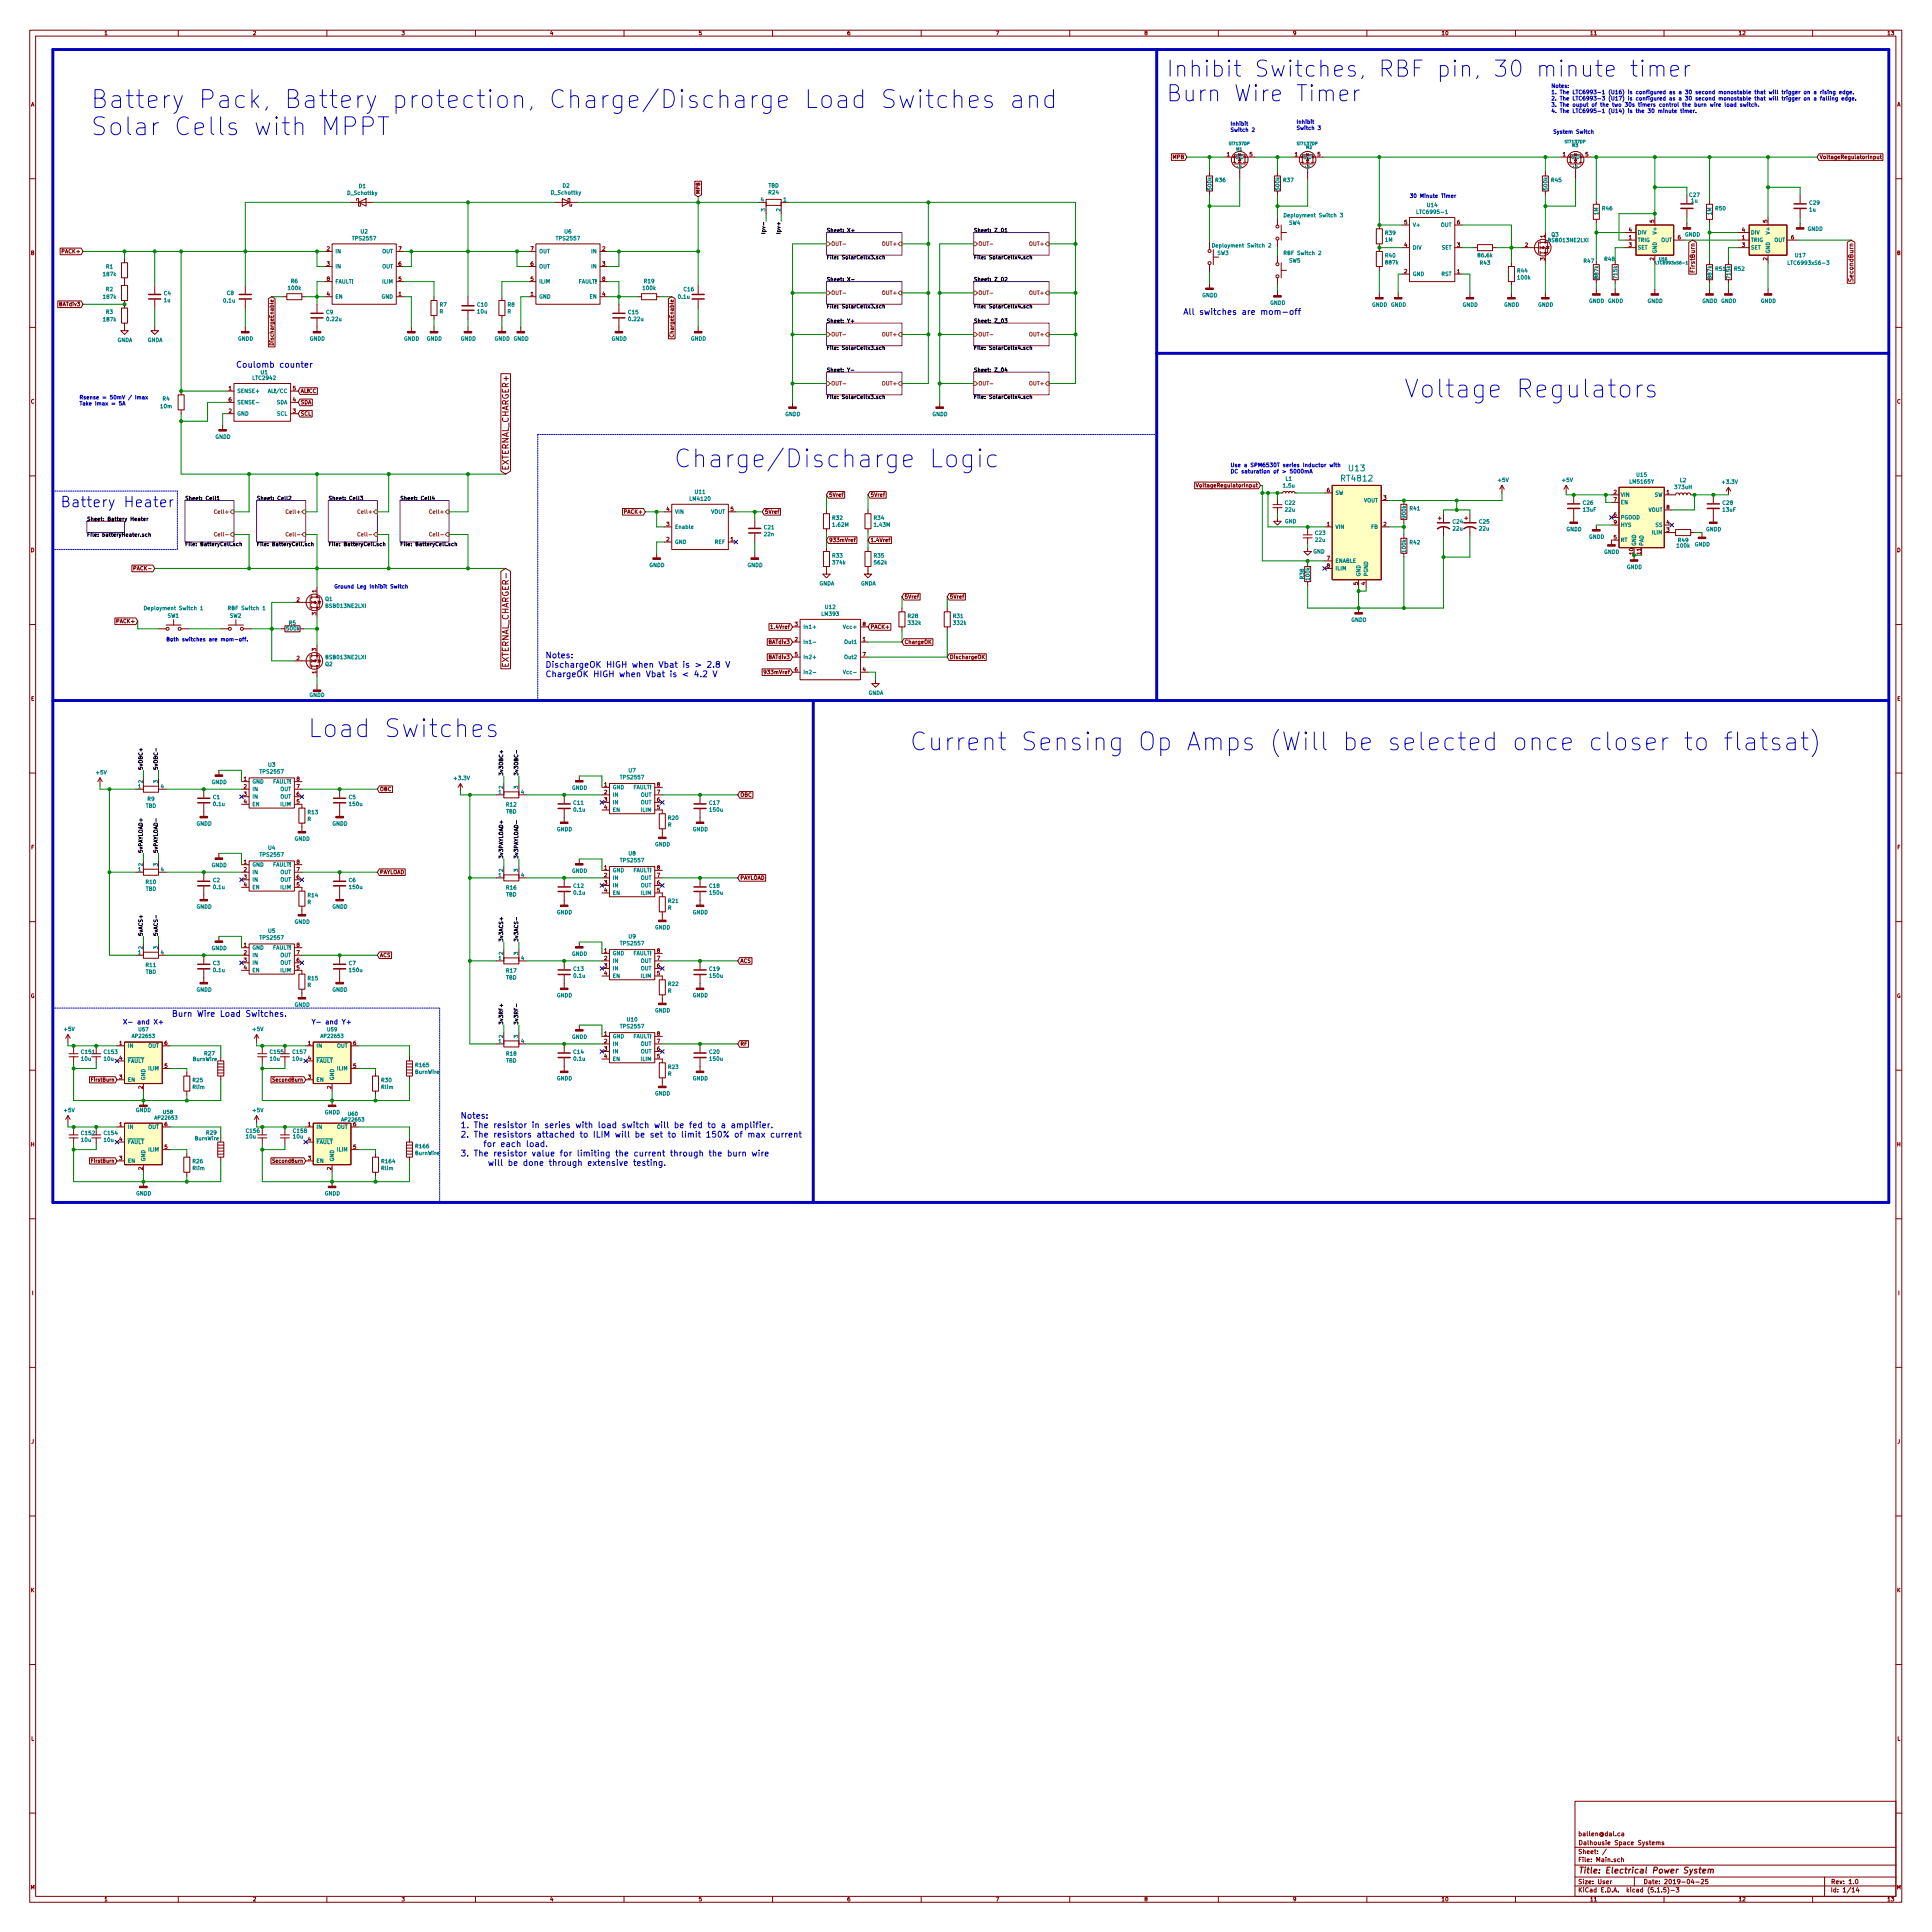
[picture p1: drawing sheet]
<svg xmlns="http://www.w3.org/2000/svg" width="650mm" height="650mm" viewBox="0 0 650 650" stroke-linecap="round" stroke-linejoin="round" font-family="sans-serif">
<defs><g id="words">
<g font-size="8.3" fill="#0000c2">
<text x="30.5" y="36.5">Battery Pack, Battery protection, Charge/Discharge Load Switches and</text>
<text x="30.5" y="45.6">Solar Cells with MPPT</text>
<text x="472.4" y="133.9">Voltage Regulators</text>
<text x="226.7" y="157.4">Charge/Discharge Logic</text>
<text x="103.5" y="248.2">Load Switches</text>
<text x="306.1" y="252.6">Current Sensing Op Amps (Will be selected once closer to flatsat)</text>
</g>
<g font-size="7.5" fill="#0000c2">
<text x="392.4" y="25.9">Inhibit Switches, RBF pin, 30 minute timer</text>
<text x="392.4" y="34.2">Burn Wire Timer</text>
</g>
<text font-size="4.9" fill="#0000c2" x="20.3" y="170.7">Battery Heater</text>
<g font-size="2.8" fill="#0000c2">
<text x="398.1" y="105.9">All switches are mom-off</text>
<text x="79.4" y="123.7">Coulomb counter</text>
<text x="183.5" y="221.5">Notes:</text>
<text x="183.5" y="224.7">DischargeOK HIGH when Vbat is &gt; 2.8 V</text>
<text x="183.5" y="227.9">ChargeOK HIGH when Vbat is &lt; 4.2 V</text>
<text x="57.8" y="342.2">Burn Wire Load Switches.</text>
<text x="154.9" y="376.5">Notes:</text>
<text x="154.9" y="379.6">1. The resistor in series with load switch will be fed to a amplifier.</text>
<text x="154.9" y="382.8">2. The resistors attached to ILIM will be set to limit 150% of max current</text>
<text x="154.9" y="389.2">3. The resistor value for limiting the current through the burn wire</text>
<text x="158.8" y="386">for each load.</text>
<text x="159.6" y="392.3">will be done through extensive testing.</text>
</g>
<g font-size="2.8" fill="#840000">
<text x="171.2" y="158.4" transform="rotate(-90 171.2 158.4)">EXTERNAL_CHARGER+</text>
<text x="171.2" y="224.1" transform="rotate(-90 171.2 224.1)">EXTERNAL_CHARGER-</text>
<text x="531" y="630.5">Title: Electrical Power System</text>
</g>
<g font-size="2.8" fill="#008484">
<text x="454" y="158.6">U13</text>
<text x="451.6" y="162">RT4812</text>
</g>
<g font-size="2.2" fill="#0000c2">
<text x="41.3" y="344.7">X- and X+</text>
<text x="104.8" y="344.7">Y- and Y+</text>
</g>
<g font-size="2.1" fill="#840000">
<text x="570.3" y="91.1" transform="rotate(-90 570.3 91.1)">FirstBurn</text>
<text x="623.7" y="94.1" transform="rotate(-90 623.7 94.1)">SecondBurn</text>
<text x="531" y="617.9">ballen@dal.ca</text>
<text x="531" y="623.9">Sheet: /</text>
<text x="531" y="620.9">Dalhousie Space Systems</text>
<text x="531" y="626.6">File: Main.sch</text>
<text x="531" y="634">Size: User</text>
<text x="553" y="634">Date: 2019-04-25</text>
<text x="616" y="634">Rev: 1.0</text>
<text x="531" y="636.8">KiCad E.D.A. kicad (5.1.5)-3</text>
<text x="616" y="636.8">Id: 1/14</text>
</g>
<g font-size="1.8" fill="#840000">
<text x="35" y="11.8">1</text>
<text x="85" y="11.8">2</text>
<text x="135" y="11.8">3</text>
<text x="185" y="11.8">4</text>
<text x="235" y="11.8">5</text>
<text x="285" y="11.8">6</text>
<text x="335" y="11.8">7</text>
<text x="385" y="11.8">8</text>
<text x="435" y="11.8">9</text>
<text x="485" y="11.8">10</text>
<text x="535" y="11.8">11</text>
<text x="585" y="11.8">12</text>
<text x="635" y="11.8">13</text>
<text x="10.4" y="35.8">A</text>
<text x="638.4" y="35.8">A</text>
<text x="394.7" y="53.5">MPB</text>
<text x="412.9" y="52.6">1</text>
<text x="420.5" y="52.6">5</text>
<text x="435.8" y="52.6">1</text>
<text x="443.4" y="52.6">5</text>
<text x="525.9" y="52.6">1</text>
<text x="533.6" y="52.6">5</text>
<text x="612.3" y="53.5">VoltageRegulatorInput</text>
<text x="235.6" y="65.4" transform="rotate(-90 235.6 65.4)">MPB</text>
<text x="472.6" y="75.5">5</text>
<text x="490.4" y="75.5">6</text>
<text x="556.6" y="74.9" transform="rotate(-90 556.6 74.9)">5</text>
<text x="594.7" y="74.9" transform="rotate(-90 594.7 74.9)">5</text>
<text x="472.6" y="83.1">4</text>
<text x="490.4" y="83.1">3</text>
<text x="513.2" y="83.1">2</text>
<text x="519.8" y="80" transform="rotate(-90 519.8 80)">1</text>
<text x="548.2" y="80.5">1</text>
<text x="548.2" y="83.1">3</text>
<text x="548.2" y="78">4</text>
<text x="564.7" y="80.5">6</text>
<text x="586.3" y="80.5">1</text>
<text x="586.3" y="83.1">3</text>
<text x="586.3" y="78">4</text>
<text x="602.8" y="80.5">6</text>
<text x="10.4" y="85.8">B</text>
<text x="21.1" y="85.2">PACK+</text>
<text x="110" y="84.4">2</text>
<text x="110" y="89.4">3</text>
<text x="134.1" y="89.4">6</text>
<text x="134.1" y="84.4">7</text>
<text x="178.6" y="89.4">6</text>
<text x="178.6" y="84.4">7</text>
<text x="202.7" y="84.4">2</text>
<text x="202.7" y="89.4">3</text>
<text x="519.8" y="87.6" transform="rotate(-90 519.8 87.6)">3</text>
<text x="556.6" y="87.6" transform="rotate(-90 556.6 87.6)">2</text>
<text x="594.7" y="87.6" transform="rotate(-90 594.7 87.6)">2</text>
<text x="638.4" y="85.8">B</text>
<text x="110" y="94.5">8</text>
<text x="134.1" y="94.5">5</text>
<text x="178.6" y="94.5">5</text>
<text x="202.7" y="94.5">8</text>
<text x="472.6" y="92">2</text>
<text x="490.4" y="92">1</text>
<text x="110" y="99.6">4</text>
<text x="134.1" y="99.6">1</text>
<text x="178.6" y="99.6">1</text>
<text x="202.7" y="99.6">4</text>
<text x="20" y="103">BATdiv3</text>
<text x="226.7" y="112.5" transform="rotate(-90 226.7 112.5)">ChargeEnable</text>
<text x="92.1" y="115" transform="rotate(-90 92.1 115)">DischargeEnable</text>
<text x="77" y="131.3">1</text>
<text x="98.6" y="131.3">5</text>
<text x="10.4" y="135.8">C</text>
<text x="77" y="135.2">6</text>
<text x="98.6" y="135.2">4</text>
<text x="101.1" y="132.2">AL!CC</text>
<text x="101.1" y="136">SDA</text>
<text x="638.4" y="135.8">C</text>
<text x="77" y="139">2</text>
<text x="98.6" y="139">3</text>
<text x="101.1" y="139.9">SCL</text>
<text x="278.9" y="167.2">5Vref</text>
<text x="292.9" y="167.2">5Vref</text>
<text x="404.4" y="164">VoltageRegulatorInput</text>
<text x="446.6" y="165.6">6</text>
<text x="543.1" y="166.3">2</text>
<text x="560.9" y="166.3">1</text>
<text x="210.3" y="172.9">PACK+</text>
<text x="224.3" y="172">4</text>
<text x="245.9" y="172">5</text>
<text x="257.3" y="172.9">5Vref</text>
<text x="465.6" y="168.2">3</text>
<text x="543.1" y="173.9">6</text>
<text x="543.1" y="168.8">7</text>
<text x="560.9" y="171.4">8</text>
<text x="224.3" y="177.1">3</text>
<text x="446.6" y="177.1">1</text>
<text x="465.6" y="177.1">2</text>
<text x="543.1" y="176.4">9</text>
<text x="560.9" y="179">3</text>
<text x="560.9" y="176.4">4</text>
<text x="10.4" y="185.8">D</text>
<text x="224.3" y="182.1">2</text>
<text x="245.9" y="182.1">1</text>
<text x="278.9" y="182.4">933mVref</text>
<text x="292.9" y="182.4">1.4Vref</text>
<text x="543.1" y="181.5">5</text>
<text x="638.4" y="185.8">D</text>
<text x="45.7" y="191.9">PACK-</text>
<text x="446.6" y="188.5">7</text>
<text x="446.6" y="191">8</text>
<text x="549.7" y="186.5" transform="rotate(-90 549.7 186.5)">10</text>
<text x="552.2" y="186.5" transform="rotate(-90 552.2 186.5)">11</text>
<text x="456.9" y="196.9" transform="rotate(-90 456.9 196.9)">5</text>
<text x="459.5" y="196.9" transform="rotate(-90 459.5 196.9)">4</text>
<text x="99.8" y="202.5">2</text>
<text x="106.4" y="199.4" transform="rotate(-90 106.4 199.4)">1</text>
<text x="304.3" y="201.5">5Vref</text>
<text x="319.6" y="201.5">5Vref</text>
<text x="39.5" y="209.7">PACK+</text>
<text x="106.4" y="207" transform="rotate(-90 106.4 207)">3</text>
<text x="260" y="211.6">1.4Vref</text>
<text x="267.5" y="215.8">2</text>
<text x="267.5" y="210.7">3</text>
<text x="290.3" y="215.8">1</text>
<text x="290.3" y="210.7">8</text>
<text x="292.9" y="211.6">PACK+</text>
<text x="106.4" y="219.1" transform="rotate(-90 106.4 219.1)">3</text>
<text x="258.7" y="221.8">BATdiv3</text>
<text x="258.7" y="216.7">BATdiv3</text>
<text x="267.5" y="220.9">5</text>
<text x="290.3" y="220.9">7</text>
<text x="304.3" y="216.7">ChargeOK</text>
<text x="319.6" y="221.8">DischargeOK</text>
<text x="99.8" y="222.2">2</text>
<text x="106.4" y="226.7" transform="rotate(-90 106.4 226.7)">1</text>
<text x="257.9" y="226.9">933mVref</text>
<text x="267.5" y="226">6</text>
<text x="290.3" y="226">4</text>
<text x="10.4" y="235.8">E</text>
<text x="638.4" y="235.8">E</text>
<text x="82.1" y="262.8">1</text>
<text x="99.8" y="262.8">8</text>
<text x="82.1" y="265.3">2</text>
<text x="82.1" y="267.9">3</text>
<text x="99.8" y="267.9">6</text>
<text x="99.8" y="265.3">7</text>
<text x="127.8" y="266.2">OBC</text>
<text x="203.4" y="264.7">1</text>
<text x="203.4" y="267.2">2</text>
<text x="203.4" y="269.8">3</text>
<text x="221.1" y="269.8">6</text>
<text x="221.1" y="267.2">7</text>
<text x="221.1" y="264.7">8</text>
<text x="249.1" y="268.1">OBC</text>
<text x="82.1" y="270.4">4</text>
<text x="99.8" y="270.4">5</text>
<text x="203.4" y="272.3">4</text>
<text x="221.1" y="272.3">5</text>
<text x="10.5" y="285.8">F</text>
<text x="638.5" y="285.8">F</text>
<text x="82.1" y="290.7">1</text>
<text x="82.1" y="293.3">2</text>
<text x="99.8" y="293.3">7</text>
<text x="99.8" y="290.7">8</text>
<text x="203.4" y="292.6">1</text>
<text x="221.1" y="292.6">8</text>
<text x="82.1" y="295.8">3</text>
<text x="82.1" y="298.4">4</text>
<text x="99.8" y="298.4">5</text>
<text x="99.8" y="295.8">6</text>
<text x="127.8" y="294.2">PAYLOAD</text>
<text x="203.4" y="295.2">2</text>
<text x="203.4" y="297.7">3</text>
<text x="221.1" y="297.7">6</text>
<text x="221.1" y="295.2">7</text>
<text x="249.1" y="296.1">PAYLOAD</text>
<text x="203.4" y="300.3">4</text>
<text x="221.1" y="300.3">5</text>
<text x="82.1" y="318.7">1</text>
<text x="82.1" y="321.2">2</text>
<text x="82.1" y="323.8">3</text>
<text x="99.8" y="323.8">6</text>
<text x="99.8" y="321.2">7</text>
<text x="99.8" y="318.7">8</text>
<text x="127.8" y="322.1">ACS</text>
<text x="203.4" y="320.6">1</text>
<text x="203.4" y="323.1">2</text>
<text x="221.1" y="323.1">7</text>
<text x="221.1" y="320.6">8</text>
<text x="82.1" y="326.3">4</text>
<text x="99.8" y="326.3">5</text>
<text x="203.4" y="325.7">3</text>
<text x="203.4" y="328.2">4</text>
<text x="221.1" y="328.2">5</text>
<text x="221.1" y="325.7">6</text>
<text x="249.1" y="324">ACS</text>
<text x="10.3" y="335.8">G</text>
<text x="638.3" y="335.8">G</text>
<text x="40.2" y="351.7">1</text>
<text x="55.4" y="351.7">6</text>
<text x="103.7" y="351.7">1</text>
<text x="118.9" y="351.7">6</text>
<text x="203.4" y="348.5">1</text>
<text x="203.4" y="351.1">2</text>
<text x="203.4" y="353.6">3</text>
<text x="221.1" y="353.6">6</text>
<text x="221.1" y="351.1">7</text>
<text x="221.1" y="348.5">8</text>
<text x="249.1" y="351.9">RF</text>
<text x="40.2" y="356.8">4</text>
<text x="55.4" y="359.3">5</text>
<text x="103.7" y="356.8">4</text>
<text x="118.9" y="359.3">5</text>
<text x="203.4" y="356.1">4</text>
<text x="221.1" y="356.1">5</text>
<text x="40.2" y="363.1">3</text>
<text x="103.7" y="363.1">3</text>
<text x="48" y="366.4" transform="rotate(-90 48 366.4)">2</text>
<text x="111.5" y="366.4" transform="rotate(-90 111.5 366.4)">2</text>
<text x="40.2" y="379">1</text>
<text x="55.4" y="379">6</text>
<text x="103.7" y="379">1</text>
<text x="118.9" y="379">6</text>
<text x="10.4" y="385.8">H</text>
<text x="40.2" y="384.1">4</text>
<text x="55.4" y="386.6">5</text>
<text x="103.7" y="384.1">4</text>
<text x="118.9" y="386.6">5</text>
<text x="638.4" y="385.8">H</text>
<text x="40.2" y="390.4">3</text>
<text x="48" y="393.7" transform="rotate(-90 48 393.7)">2</text>
<text x="103.7" y="390.4">3</text>
<text x="111.5" y="393.7" transform="rotate(-90 111.5 393.7)">2</text>
<text x="10.7" y="435.8">I</text>
<text x="638.8" y="435.8">I</text>
<text x="10.5" y="485.8">J</text>
<text x="638.5" y="485.8">J</text>
<text x="10.4" y="535.8">K</text>
<text x="638.4" y="535.8">K</text>
<text x="10.5" y="585.8">L</text>
<text x="638.5" y="585.8">L</text>
<text x="10.3" y="635.8">M</text>
<text x="638.3" y="635.8">M</text>
<text x="35" y="639.8">1</text>
<text x="85" y="639.8">2</text>
<text x="135" y="639.8">3</text>
<text x="185" y="639.8">4</text>
<text x="235" y="639.8">5</text>
<text x="285" y="639.8">6</text>
<text x="335" y="639.8">7</text>
<text x="385" y="639.8">8</text>
<text x="435" y="639.8">9</text>
<text x="485" y="639.8">10</text>
<text x="535" y="639.8">11</text>
<text x="585" y="639.8">12</text>
<text x="635" y="639.8">13</text>
</g>
<g font-size="1.8" fill="#0000c2">
<text x="522" y="29.6">Notes:</text>
<text x="522" y="31.7">1. The LTC6993-1 (U16) is configured as a 30 second monostable that will trigger on a rising edge.</text>
<text x="522" y="33.8">2. The LTC6993-3 (U17) is configured as a 30 second monostable that will trigger on a falling edge.</text>
<text x="522" y="35.9">3. The ouput of the two 30s timers control the burn wire load switch.</text>
<text x="436.2" y="41.7">Inhibit</text>
<text x="522" y="38">4. The LTC6995-1 (U14) is the 30 minute timer.</text>
<text x="414" y="42.3">Inhibit</text>
<text x="414" y="44.4">Switch 2</text>
<text x="436.2" y="43.7">Switch 3</text>
<text x="522.6" y="45">System Switch</text>
<text x="474.3" y="66.6">30 Minute Timer</text>
<text x="26.7" y="134.4">Rsense = 50mV / Imax</text>
<text x="26.7" y="136.4">Take Imax = 5A</text>
<text x="414" y="157.2">Use a SPM6530T series Inductor with</text>
<text x="414" y="159.3">DC saturation of &gt; 5000mA</text>
<text x="112.4" y="198">Ground Leg Inhibit Switch</text>
<text x="55.9" y="215.8">Both switches are mom-off.</text>
</g>
<g font-size="1.8" fill="#008484">
<text x="415.7" y="53.5">S D</text>
<text x="438.5" y="53.5">S D</text>
<text x="528.7" y="53.5">S D</text>
<text x="417.8" y="56.9" transform="rotate(-90 417.8 56.9)">G</text>
<text x="440.7" y="56.9" transform="rotate(-90 440.7 56.9)">G</text>
<text x="530.9" y="56.9" transform="rotate(-90 530.9 56.9)">G</text>
<text x="117.1" y="65.6">D_Schottky</text>
<text x="120.8" y="63.3">D1</text>
<text x="185.6" y="65.5">D_Schottky</text>
<text x="189.4" y="63.2">D2</text>
<text x="258.5" y="63.1">TBD</text>
<text x="258.7" y="65.4">R24</text>
<text x="407.7" y="63.8" transform="rotate(-90 407.7 63.8)">500k</text>
<text x="409.1" y="61.3">R36</text>
<text x="430.6" y="63.8" transform="rotate(-90 430.6 63.8)">500k</text>
<text x="432" y="61.3">R37</text>
<text x="520.8" y="63.8" transform="rotate(-90 520.8 63.8)">500k</text>
<text x="522.1" y="61.3">R45</text>
<text x="256.1" y="67.8">4</text>
<text x="257.6" y="71.1" transform="rotate(-90 257.6 71.1)">3</text>
<text x="262.6" y="71.1" transform="rotate(-90 262.6 71.1)">2</text>
<text x="263.7" y="67.8">1</text>
<text x="477.5" y="72">LTC6995-1</text>
<text x="480.3" y="69.7">U14</text>
<text x="539.3" y="70.8">R46</text>
<text x="568.6" y="66.2">C27</text>
<text x="569.2" y="68.2">1u</text>
<text x="577.4" y="70.8">R50</text>
<text x="608.9" y="71.2">1u</text>
<text x="609" y="68.9">C29</text>
<text x="433.1" y="73.1">Deployment Switch 3</text>
<text x="433.8" y="75.6">SW4</text>
<text x="475.4" y="76.4">V+</text>
<text x="484.8" y="76.4">OUT</text>
<text x="537.9" y="72.3" transform="rotate(-90 537.9 72.3)">1M</text>
<text x="576" y="72.3" transform="rotate(-90 576 72.3)">1M</text>
<text x="608.3" y="77.7">GNDD</text>
<text x="118.9" y="80.9">TPS2557</text>
<text x="121.4" y="78.6">U2</text>
<text x="187.5" y="80.9">TPS2557</text>
<text x="190" y="78.6">U6</text>
<text x="408.9" y="83.3">Deployment Switch 2</text>
<text x="466.1" y="81.4">1M</text>
<text x="466.2" y="79.1">R39</text>
<text x="475.4" y="84">DIV</text>
<text x="485.1" y="84">SET</text>
<text x="521.3" y="81.5">BSB013NE2LXI</text>
<text x="522.1" y="79.6">Q3</text>
<text x="551.1" y="81.4">TRIG</text>
<text x="551.1" y="84">SET</text>
<text x="551.1" y="78.9">DIV</text>
<text x="557.5" y="78.4" transform="rotate(-90 557.5 78.4)">V+</text>
<text x="559" y="81.4">OUT</text>
<text x="567" y="79.6">GNDD</text>
<text x="589.2" y="81.4">TRIG</text>
<text x="589.2" y="84">SET</text>
<text x="589.2" y="78.9">DIV</text>
<text x="595.6" y="78.4" transform="rotate(-90 595.6 78.4)">V+</text>
<text x="597.1" y="81.4">OUT</text>
<text x="112.8" y="85.2">IN</text>
<text x="128.6" y="85.2">OUT</text>
<text x="181.4" y="85.2">OUT</text>
<text x="199.1" y="85.2">IN</text>
<text x="409.7" y="85.8">SW3</text>
<text x="432.7" y="85.8">RBF Switch 2</text>
<text x="433.8" y="88.3">SW5</text>
<text x="466.2" y="86.7">R40</text>
<text x="466.4" y="89">887k</text>
<text x="497.5" y="86.6">86.6k</text>
<text x="498.1" y="89.1">R43</text>
<text x="533" y="88.5">R47</text>
<text x="540" y="87.8">R48</text>
<text x="557.5" y="85.4" transform="rotate(-90 557.5 85.4)">GND</text>
<text x="595.6" y="85.4" transform="rotate(-90 595.6 85.4)">GND</text>
<text x="602.5" y="89.1">LTC6993xS6-3</text>
<text x="604.2" y="86.6">U17</text>
<text x="34.9" y="92.9">187k</text>
<text x="35.7" y="90.4">R1</text>
<text x="97.9" y="95.3">R6</text>
<text x="112.8" y="90.3">IN</text>
<text x="112.8" y="95.4">FAULT!</text>
<text x="128.6" y="90.3">OUT</text>
<text x="128.8" y="95.4">ILIM</text>
<text x="181.4" y="95.4">ILIM</text>
<text x="181.4" y="90.3">OUT</text>
<text x="194.5" y="95.4">FAULT!</text>
<text x="199.1" y="90.3">IN</text>
<text x="216.8" y="95.3">R19</text>
<text x="475.4" y="92.9">GND</text>
<text x="485" y="92.9">RST</text>
<text x="510.7" y="91.8">R44</text>
<text x="510.8" y="94.1">100k</text>
<text x="537.9" y="93.7" transform="rotate(-90 537.9 93.7)">887k</text>
<text x="544.2" y="93.7" transform="rotate(-90 544.2 93.7)">715k</text>
<text x="576" y="93.7" transform="rotate(-90 576 93.7)">887k</text>
<text x="577.4" y="91.1">R51</text>
<text x="582.3" y="93.7" transform="rotate(-90 582.3 93.7)">715k</text>
<text x="583.7" y="91.1">R52</text>
<text x="34.9" y="100.5">187k</text>
<text x="35.7" y="98">R2</text>
<text x="55.2" y="99.4">C4</text>
<text x="55.2" y="101.7">1u</text>
<text x="75.3" y="101.8">0.1u</text>
<text x="76.4" y="99.3">C8</text>
<text x="97.1" y="97.6">100k</text>
<text x="112.8" y="100.5">EN</text>
<text x="128.4" y="100.5">GND</text>
<text x="181.4" y="100.5">GND</text>
<text x="198.5" y="100.5">EN</text>
<text x="216.5" y="97.6">100k</text>
<text x="228.4" y="100.5">0.1u</text>
<text x="230.1" y="98">C16</text>
<text x="404.5" y="100">GNDD</text>
<text x="534.7" y="101.9">GNDD GNDD</text>
<text x="554.4" y="101.9">GNDD</text>
<text x="572.8" y="101.9">GNDD GNDD</text>
<text x="592.5" y="101.9">GNDD</text>
<text x="35.7" y="105.6">R3</text>
<text x="109.8" y="105.7">C9</text>
<text x="147.9" y="105.5">R</text>
<text x="148" y="103.2">R7</text>
<text x="160.7" y="103.2">C10</text>
<text x="160.7" y="105.5">10u</text>
<text x="170.8" y="105.5">R</text>
<text x="170.9" y="103.2">R8</text>
<text x="211.5" y="105.7">C15</text>
<text x="427.4" y="102.6">GNDD</text>
<text x="461.7" y="103.2">GNDD GNDD</text>
<text x="492.2" y="103.2">GNDD</text>
<text x="506.1" y="103.2">GNDD</text>
<text x="517.6" y="103.2">GNDD</text>
<text x="34.9" y="108.2">187k</text>
<text x="110.1" y="108">0.22u</text>
<text x="211.7" y="108">0.22u</text>
<text x="39.4" y="115.1">GNDA</text>
<text x="49.6" y="115.1">GNDA</text>
<text x="80.1" y="114.6">GNDD</text>
<text x="104.2" y="114.6">GNDD</text>
<text x="135.9" y="114.6">GNDD</text>
<text x="143.6" y="114.6">GNDD</text>
<text x="155" y="114.6">GNDD</text>
<text x="166.4" y="114.6">GNDD GNDD</text>
<text x="205.8" y="114.6">GNDD</text>
<text x="232.5" y="114.6">GNDD</text>
<text x="87.8" y="125.9">U1</text>
<text x="85.2" y="127.8">LTC2942</text>
<text x="54.1" y="137.4">10m</text>
<text x="54.8" y="134.8">R4</text>
<text x="79.8" y="132.2">SENSE+</text>
<text x="79.8" y="136">SENSE-</text>
<text x="90.8" y="132.2">AL!/CC</text>
<text x="93" y="136">SDA</text>
<text x="79.8" y="139.9">GND</text>
<text x="93.2" y="139.9">SCL</text>
<text x="264.2" y="140">GNDD</text>
<text x="313.7" y="140">GNDD</text>
<text x="72.4" y="147.7">GNDD</text>
<text x="432.7" y="161.8">L1</text>
<text x="550.8" y="160.4">U15</text>
<text x="234" y="166.2">U11</text>
<text x="432" y="164.1">1.5u</text>
<text x="449.3" y="166.5">SW</text>
<text x="504.2" y="162.2">+5V</text>
<text x="525.8" y="162.2">+5V</text>
<text x="545.3" y="167.2">VIN</text>
<text x="548.6" y="162.7">LM5165Y</text>
<text x="556.7" y="167.2">SW</text>
<text x="563.8" y="164.6">373uH</text>
<text x="565.4" y="162.3">L2</text>
<text x="579.7" y="162.8">+3.3V</text>
<text x="227.1" y="172.9">VIN</text>
<text x="232.4" y="168.5">LM4120</text>
<text x="239.2" y="172.9">VOUT</text>
<text x="432.5" y="169.9">C22</text>
<text x="432.6" y="172.2">22u</text>
<text x="458.9" y="169.1">VOUT</text>
<text x="474.5" y="171.8">R41</text>
<text x="532.8" y="169.9">C26</text>
<text x="532.8" y="172.2">13uF</text>
<text x="545.3" y="169.7">EN</text>
<text x="554.7" y="172.2">VOUT</text>
<text x="579.8" y="169.9">C28</text>
<text x="579.8" y="172.2">13uF</text>
<text x="227.1" y="178">Enable</text>
<text x="257.2" y="178.1">C21</text>
<text x="280.2" y="174.9">R32</text>
<text x="280.4" y="177.2">1.62M</text>
<text x="294.2" y="174.9">R34</text>
<text x="294.3" y="177.2">1.43M</text>
<text x="432.4" y="176.1">GND</text>
<text x="449.3" y="178">VIN</text>
<text x="461.4" y="178">FB</text>
<text x="473.1" y="174.3" transform="rotate(-90 473.1 174.3)">900k</text>
<text x="489" y="176.2">C24</text>
<text x="489" y="178.5">22u</text>
<text x="497.9" y="176.2">C25</text>
<text x="497.9" y="178.5">22u</text>
<text x="527.1" y="178.8">GNDD</text>
<text x="545.3" y="174.8">PGOOD</text>
<text x="545.3" y="177.3">HYS</text>
<text x="556" y="179.9">ILIM</text>
<text x="557.2" y="177.3">SS</text>
<text x="574.1" y="178.8">GNDD</text>
<text x="227.1" y="183">GND</text>
<text x="240.6" y="183">REF</text>
<text x="257.3" y="180.4">22n</text>
<text x="442.7" y="180">C23</text>
<text x="442.7" y="182.3">22u</text>
<text x="473.1" y="185.8" transform="rotate(-90 473.1 185.8)">100k</text>
<text x="474.5" y="183.2">R42</text>
<text x="534.7" y="181.3">GNDD</text>
<text x="545.3" y="182.4">RT</text>
<text x="550.5" y="183.8" transform="rotate(-90 550.5 183.8)">GND</text>
<text x="553.1" y="183.8" transform="rotate(-90 553.1 183.8)">PAD</text>
<text x="564.5" y="184.3">100k</text>
<text x="564.8" y="182.5">R49</text>
<text x="570.3" y="183.9">GNDD</text>
<text x="218.5" y="190.8">GNDD</text>
<text x="251.5" y="190.8">GNDD</text>
<text x="280.2" y="187.6">R33</text>
<text x="280.3" y="189.9">374k</text>
<text x="294.2" y="187.6">R35</text>
<text x="294.3" y="189.9">562k</text>
<text x="441.9" y="186.3">GND</text>
<text x="449.3" y="189.4">ENABLE</text>
<text x="449.3" y="191.9">ILIM</text>
<text x="539.8" y="186.4">GNDD</text>
<text x="547.4" y="191.5">GNDD</text>
<text x="275.7" y="197">GNDA</text>
<text x="289.6" y="197">GNDA</text>
<text x="438.8" y="194.8" transform="rotate(-90 438.8 194.8)">R38</text>
<text x="440.7" y="195.1" transform="rotate(-90 440.7 195.1)">100k</text>
<text x="457.8" y="194.1" transform="rotate(-90 457.8 194.1)">GND</text>
<text x="460.4" y="194.1" transform="rotate(-90 460.4 194.1)">PGND</text>
<text x="109.5" y="202.2">Q1</text>
<text x="49.5" y="205.3">Deployment Switch 1</text>
<text x="56.4" y="207.9">SW1</text>
<text x="77.4" y="207.9">SW2</text>
<text x="77.4" y="205.3">RBF Switch 1</text>
<text x="109.9" y="204.6">BSB013NE2LXI</text>
<text x="276.7" y="207.2">LM393</text>
<text x="277.8" y="204.9">U12</text>
<text x="305.6" y="208">R28</text>
<text x="320.8" y="208">R31</text>
<text x="454.7" y="209.3">GNDD</text>
<text x="96.6" y="212.2">500k</text>
<text x="97.3" y="210.3">R5</text>
<text x="270.3" y="211.6">In1+</text>
<text x="284.4" y="211.6">Vcc+</text>
<text x="305.7" y="210.3">332k</text>
<text x="321" y="210.3">332k</text>
<text x="109.9" y="221.8">BSB013NE2LXI</text>
<text x="270.3" y="216.7">In1-</text>
<text x="270.3" y="221.8">In2+</text>
<text x="284.5" y="216.7">Out1</text>
<text x="284.5" y="221.8">Out2</text>
<text x="109.5" y="224.1">Q2</text>
<text x="270.3" y="226.9">In2-</text>
<text x="284.8" y="226.9">Vcc-</text>
<text x="292.2" y="233.8">GNDA</text>
<text x="104.1" y="234.5">GNDD</text>
<text x="32.4" y="260.6">+5V</text>
<text x="48" y="263.5" transform="rotate(-90 48 263.5)">2</text>
<text x="53.1" y="263.5" transform="rotate(-90 53.1 263.5)">3</text>
<text x="71.2" y="263.9">GNDD</text>
<text x="84.8" y="263.7">GND</text>
<text x="87.8" y="260.3">TPS2557</text>
<text x="90.3" y="258">U3</text>
<text x="91.7" y="263.7">FAULT!</text>
<text x="153" y="262.5">+3.3V</text>
<text x="209" y="262.2">TPS2557</text>
<text x="211.6" y="259.9">U7</text>
<text x="46.5" y="265.3">1</text>
<text x="49.7" y="269.5">R9</text>
<text x="54.1" y="265.3">4</text>
<text x="71.7" y="268.9">C1</text>
<text x="84.8" y="266.2">IN</text>
<text x="84.8" y="268.8">IN</text>
<text x="94.3" y="268.8">OUT</text>
<text x="94.3" y="266.2">OUT</text>
<text x="117.4" y="268.9">C5</text>
<text x="167.8" y="267.2">1</text>
<text x="169.3" y="265.4" transform="rotate(-90 169.3 265.4)">2</text>
<text x="174.4" y="265.4" transform="rotate(-90 174.4 265.4)">3</text>
<text x="175.4" y="267.2">4</text>
<text x="192.5" y="265.8">GNDD</text>
<text x="206.1" y="265.6">GND</text>
<text x="206.1" y="268.1">IN</text>
<text x="213" y="265.6">FAULT!</text>
<text x="215.6" y="268.1">OUT</text>
<text x="49" y="271.8">TBD</text>
<text x="71.9" y="271.2">0.1u</text>
<text x="84.8" y="271.3">EN</text>
<text x="94.5" y="271.3">ILIM</text>
<text x="103.7" y="274">R13</text>
<text x="117.7" y="271.2">150u</text>
<text x="170.3" y="273.7">TBD</text>
<text x="170.4" y="271.4">R12</text>
<text x="193.1" y="270.8">C11</text>
<text x="193.2" y="273.1">0.1u</text>
<text x="206.1" y="270.7">IN</text>
<text x="206.1" y="273.2">EN</text>
<text x="215.6" y="270.7">OUT</text>
<text x="215.8" y="273.2">ILIM</text>
<text x="224.9" y="275.9">R20</text>
<text x="238.8" y="270.8">C17</text>
<text x="239" y="273.1">150u</text>
<text x="66.1" y="277.8">GNDD</text>
<text x="103.5" y="276.3">R</text>
<text x="111.8" y="277.8">GNDD</text>
<text x="187.4" y="279.7">GNDD</text>
<text x="224.7" y="278.2">R</text>
<text x="233.1" y="279.7">GNDD</text>
<text x="90.3" y="286">U4</text>
<text x="99.1" y="282.9">GNDD</text>
<text x="211.6" y="287.9">U8</text>
<text x="220.4" y="284.8">GNDD</text>
<text x="46.5" y="293.3">1</text>
<text x="48" y="291.5" transform="rotate(-90 48 291.5)">2</text>
<text x="53.1" y="291.5" transform="rotate(-90 53.1 291.5)">3</text>
<text x="54.1" y="293.3">4</text>
<text x="71.2" y="291.8">GNDD</text>
<text x="84.8" y="291.6">GND</text>
<text x="87.8" y="288.3">TPS2557</text>
<text x="91.7" y="291.6">FAULT!</text>
<text x="169.3" y="293.4" transform="rotate(-90 169.3 293.4)">2</text>
<text x="174.4" y="293.4" transform="rotate(-90 174.4 293.4)">3</text>
<text x="192.5" y="293.7">GNDD</text>
<text x="206.1" y="293.5">GND</text>
<text x="209" y="290.2">TPS2557</text>
<text x="213" y="293.5">FAULT!</text>
<text x="49" y="299.8">TBD</text>
<text x="49.1" y="297.5">R10</text>
<text x="71.7" y="296.9">C2</text>
<text x="71.9" y="299.2">0.1u</text>
<text x="84.8" y="294.2">IN</text>
<text x="84.8" y="296.7">IN</text>
<text x="84.8" y="299.2">EN</text>
<text x="94.3" y="296.7">OUT</text>
<text x="94.3" y="294.2">OUT</text>
<text x="94.5" y="299.2">ILIM</text>
<text x="117.4" y="296.9">C6</text>
<text x="117.7" y="299.2">150u</text>
<text x="167.8" y="295.2">1</text>
<text x="170.4" y="299.4">R16</text>
<text x="175.4" y="295.2">4</text>
<text x="193.1" y="298.8">C12</text>
<text x="206.1" y="296.1">IN</text>
<text x="206.1" y="298.6">IN</text>
<text x="215.6" y="298.6">OUT</text>
<text x="215.6" y="296.1">OUT</text>
<text x="238.8" y="298.8">C18</text>
<text x="66.1" y="305.8">GNDD</text>
<text x="103.5" y="304.2">R</text>
<text x="103.7" y="301.9">R14</text>
<text x="111.8" y="305.8">GNDD</text>
<text x="170.3" y="301.7">TBD</text>
<text x="193.2" y="301.1">0.1u</text>
<text x="206.1" y="301.1">EN</text>
<text x="215.8" y="301.1">ILIM</text>
<text x="224.9" y="303.8">R21</text>
<text x="239" y="301.1">150u</text>
<text x="99.1" y="310.9">GNDD</text>
<text x="187.4" y="307.7">GNDD</text>
<text x="224.7" y="306.2">R</text>
<text x="233.1" y="307.7">GNDD</text>
<text x="87.8" y="316.2">TPS2557</text>
<text x="90.3" y="313.9">U5</text>
<text x="211.6" y="315.8">U9</text>
<text x="220.4" y="312.8">GNDD</text>
<text x="46.5" y="321.2">1</text>
<text x="48" y="319.4" transform="rotate(-90 48 319.4)">2</text>
<text x="53.1" y="319.4" transform="rotate(-90 53.1 319.4)">3</text>
<text x="54.1" y="321.2">4</text>
<text x="71.2" y="319.7">GNDD</text>
<text x="84.8" y="319.6">GND</text>
<text x="84.8" y="322.1">IN</text>
<text x="91.7" y="319.6">FAULT!</text>
<text x="94.3" y="322.1">OUT</text>
<text x="167.8" y="323.1">1</text>
<text x="169.3" y="321.3" transform="rotate(-90 169.3 321.3)">2</text>
<text x="174.4" y="321.3" transform="rotate(-90 174.4 321.3)">3</text>
<text x="175.4" y="323.1">4</text>
<text x="192.5" y="321.6">GNDD</text>
<text x="206.1" y="321.5">GND</text>
<text x="209" y="318.1">TPS2557</text>
<text x="213" y="321.5">FAULT!</text>
<text x="49" y="327.7">TBD</text>
<text x="49.1" y="325.4">R11</text>
<text x="71.7" y="324.8">C3</text>
<text x="71.9" y="327.1">0.1u</text>
<text x="84.8" y="324.6">IN</text>
<text x="84.8" y="327.2">EN</text>
<text x="94.3" y="324.6">OUT</text>
<text x="94.5" y="327.2">ILIM</text>
<text x="103.7" y="329.9">R15</text>
<text x="117.4" y="324.8">C7</text>
<text x="117.7" y="327.1">150u</text>
<text x="170.3" y="329.6">TBD</text>
<text x="170.4" y="327.3">R17</text>
<text x="193.1" y="326.7">C13</text>
<text x="193.2" y="329">0.1u</text>
<text x="206.1" y="324">IN</text>
<text x="206.1" y="326.5">IN</text>
<text x="206.1" y="329.1">EN</text>
<text x="215.6" y="326.5">OUT</text>
<text x="215.6" y="324">OUT</text>
<text x="215.8" y="329.1">ILIM</text>
<text x="238.8" y="326.7">C19</text>
<text x="239" y="329">150u</text>
<text x="66.1" y="333.7">GNDD</text>
<text x="103.5" y="332.2">R</text>
<text x="111.8" y="333.7">GNDD</text>
<text x="187.4" y="335.6">GNDD</text>
<text x="224.7" y="334.1">R</text>
<text x="224.9" y="331.8">R22</text>
<text x="233.1" y="335.6">GNDD</text>
<text x="99.1" y="338.8">GNDD</text>
<text x="220.4" y="340.7">GNDD</text>
<text x="21.6" y="347">+5V</text>
<text x="85.1" y="347">+5V</text>
<text x="209" y="346.1">TPS2557</text>
<text x="211.1" y="343.7">U10</text>
<text x="42.9" y="352.6">IN</text>
<text x="49.9" y="352.6">OUT</text>
<text x="106.4" y="352.6">IN</text>
<text x="113.4" y="352.6">OUT</text>
<text x="167.8" y="351.1">1</text>
<text x="169.3" y="349.3" transform="rotate(-90 169.3 349.3)">2</text>
<text x="174.4" y="349.3" transform="rotate(-90 174.4 349.3)">3</text>
<text x="175.4" y="351.1">4</text>
<text x="192.5" y="349.6">GNDD</text>
<text x="206.1" y="349.4">GND</text>
<text x="206.1" y="351.9">IN</text>
<text x="213" y="349.4">FAULT!</text>
<text x="215.6" y="351.9">OUT</text>
<text x="27.4" y="357">10u</text>
<text x="27.5" y="354.6">C151</text>
<text x="35.1" y="357">10u</text>
<text x="35.1" y="354.6">C153</text>
<text x="42.9" y="357.7">FAULT</text>
<text x="65" y="357.1">BurnWire</text>
<text x="68.9" y="355.2">R27</text>
<text x="90.9" y="357">10u</text>
<text x="91" y="354.6">C155</text>
<text x="98.6" y="357">10u</text>
<text x="98.6" y="354.6">C157</text>
<text x="106.4" y="357.7">FAULT</text>
<text x="140" y="359.1">R165</text>
<text x="170.3" y="357.6">TBD</text>
<text x="170.4" y="355.3">R18</text>
<text x="193.1" y="354.6">C14</text>
<text x="193.2" y="357">0.1u</text>
<text x="206.1" y="354.5">IN</text>
<text x="206.1" y="357">EN</text>
<text x="215.6" y="354.5">OUT</text>
<text x="215.8" y="357">ILIM</text>
<text x="224.9" y="359.7">R23</text>
<text x="238.8" y="354.6">C20</text>
<text x="239" y="357">150u</text>
<text x="42.9" y="364">EN</text>
<text x="48.9" y="363.6" transform="rotate(-90 48.9 363.6)">GND</text>
<text x="50.1" y="360.2">ILIM</text>
<text x="64.9" y="364.2">R25</text>
<text x="106.4" y="364">EN</text>
<text x="112.4" y="363.6" transform="rotate(-90 112.4 363.6)">GND</text>
<text x="113.6" y="360.2">ILIM</text>
<text x="128.4" y="364.2">R30</text>
<text x="139.8" y="361.4">BurnWire</text>
<text x="187.4" y="363.6">GNDD</text>
<text x="224.7" y="362">R</text>
<text x="233.1" y="363.6">GNDD</text>
<text x="64.9" y="366.5">Rlim</text>
<text x="128.4" y="366.5">Rlim</text>
<text x="220.4" y="368.6">GNDD</text>
<text x="21.6" y="374.3">+5V</text>
<text x="45.7" y="374.2">GNDD</text>
<text x="85.1" y="374.3">+5V</text>
<text x="109.3" y="375">GNDD</text>
<text x="27.5" y="381.9">C152</text>
<text x="35.1" y="381.9">C154</text>
<text x="42.9" y="379.9">IN</text>
<text x="49.9" y="379.9">OUT</text>
<text x="65.7" y="383.7">BurnWire</text>
<text x="69.5" y="381.8">R29</text>
<text x="82.9" y="383.1">10u</text>
<text x="83" y="381.2">C156</text>
<text x="98.8" y="383.1">10u</text>
<text x="98.8" y="381.2">C158</text>
<text x="106.4" y="379.9">IN</text>
<text x="113.4" y="379.9">OUT</text>
<text x="27.4" y="384.3">10u</text>
<text x="35.1" y="384.3">10u</text>
<text x="42.9" y="385">FAULT</text>
<text x="50.1" y="387.5">ILIM</text>
<text x="106.4" y="385">FAULT</text>
<text x="113.6" y="387.5">ILIM</text>
<text x="139.8" y="388.7">BurnWire</text>
<text x="140" y="386.4">R166</text>
<text x="42.9" y="391.3">EN</text>
<text x="48.9" y="390.9" transform="rotate(-90 48.9 390.9)">GND</text>
<text x="64.9" y="391.5">R26</text>
<text x="64.9" y="393.8">Rlim</text>
<text x="106.4" y="391.3">EN</text>
<text x="112.4" y="390.9" transform="rotate(-90 112.4 390.9)">GND</text>
<text x="128.4" y="393.8">Rlim</text>
<text x="128.5" y="391.5">R164</text>
<text x="45.8" y="402.3">GNDD</text>
<text x="109.3" y="402.3">GNDD</text>
</g>
<g font-size="1.8">
<text x="257.6" y="77.6" transform="rotate(-90 257.6 77.6)">Ipv-</text>
<text x="262.6" y="78" transform="rotate(-90 262.6 78)">Ipv+</text>
<text x="278.1" y="78.2">Sheet: X+</text>
<text x="327.7" y="78.2">Sheet: Z_01</text>
<text x="278.1" y="87.3">File: SolarCellx3.sch</text>
<text x="327.7" y="87.3">File: SolarCellx4.sch</text>
<text x="278.1" y="94.7">Sheet: X-</text>
<text x="327.7" y="94.7">Sheet: Z_02</text>
<text x="278.1" y="103.8">File: SolarCellx3.sch</text>
<text x="327.7" y="103.8">File: SolarCellx4.sch</text>
<text x="278.1" y="108.6">Sheet: Y+</text>
<text x="327.7" y="108.6">Sheet: Z_03</text>
<text x="278.1" y="117.7">File: SolarCellx3.sch</text>
<text x="327.7" y="117.7">File: SolarCellx4.sch</text>
<text x="278.1" y="125.2">Sheet: Y-</text>
<text x="327.7" y="125.2">Sheet: Z_04</text>
<text x="278.1" y="134.2">File: SolarCellx3.sch</text>
<text x="327.7" y="134.2">File: SolarCellx4.sch</text>
<text x="62.2" y="168.3">Sheet: Cell1</text>
<text x="86.4" y="168.3">Sheet: Cell2</text>
<text x="110.5" y="168.3">Sheet: Cell3</text>
<text x="134.6" y="168.3">Sheet: Cell4</text>
<text x="29.2" y="175.3">Sheet: Battery Heater</text>
<text x="29.2" y="180.6">File: batteryHeater.sch</text>
<text x="62.2" y="183.8">File: BatteryCell.sch</text>
<text x="86.4" y="183.8">File: BatteryCell.sch</text>
<text x="110.5" y="183.8">File: BatteryCell.sch</text>
<text x="134.6" y="183.8">File: BatteryCell.sch</text>
<text x="48" y="259.2" transform="rotate(-90 48 259.2)">5vOBC+</text>
<text x="53.1" y="259.2" transform="rotate(-90 53.1 259.2)">5vOBC-</text>
<text x="169.3" y="261.1" transform="rotate(-90 169.3 261.1)">3v3OBC+</text>
<text x="174.4" y="261.1" transform="rotate(-90 174.4 261.1)">3v3OBC-</text>
<text x="48" y="287.2" transform="rotate(-90 48 287.2)">5vPAYLOAD+</text>
<text x="53.1" y="287.2" transform="rotate(-90 53.1 287.2)">5vPAYLOAD-</text>
<text x="169.3" y="289.1" transform="rotate(-90 169.3 289.1)">3v3PAYLOAD+</text>
<text x="174.4" y="289.1" transform="rotate(-90 174.4 289.1)">3v3PAYLOAD-</text>
<text x="48" y="315.1" transform="rotate(-90 48 315.1)">5vACS+</text>
<text x="53.1" y="315.1" transform="rotate(-90 53.1 315.1)">5vACS-</text>
<text x="169.3" y="317" transform="rotate(-90 169.3 317)">3v3ACS+</text>
<text x="174.4" y="317" transform="rotate(-90 174.4 317)">3v3ACS-</text>
<text x="169.3" y="345" transform="rotate(-90 169.3 345)">3v3RF+</text>
<text x="174.4" y="345" transform="rotate(-90 174.4 345)">3v3RF-</text>
</g>
<g font-size="1.8" fill="#848400">
<text x="279.7" y="82.7">OUT-</text>
<text x="297.2" y="82.7">OUT+</text>
<text x="329.2" y="82.7">OUT-</text>
<text x="346.8" y="82.7">OUT+</text>
<text x="279.7" y="99.2">OUT-</text>
<text x="297.2" y="99.2">OUT+</text>
<text x="329.2" y="99.2">OUT-</text>
<text x="346.8" y="99.2">OUT+</text>
<text x="279.7" y="113.2">OUT-</text>
<text x="297.2" y="113.2">OUT+</text>
<text x="329.2" y="113.2">OUT-</text>
<text x="346.8" y="113.2">OUT+</text>
<text x="279.7" y="129.7">OUT-</text>
<text x="297.2" y="129.7">OUT+</text>
<text x="329.2" y="129.7">OUT-</text>
<text x="346.8" y="129.7">OUT+</text>
<text x="72.9" y="172.9">Cell+</text>
<text x="97.1" y="172.9">Cell+</text>
<text x="121.2" y="172.9">Cell+</text>
<text x="145.3" y="172.9">Cell+</text>
<text x="73.4" y="180.5">Cell-</text>
<text x="97.5" y="180.5">Cell-</text>
<text x="121.6" y="180.5">Cell-</text>
<text x="145.8" y="180.5">Cell-</text>
</g>
<g font-size="1.7" fill="#008484">
<text x="46.7" y="347">U57</text>
<text x="110.2" y="347">U59</text>
<text x="44.8" y="349.3">AP22653</text>
<text x="108.3" y="349.3">AP22653</text>
<text x="52.4" y="376.7">AP22653</text>
<text x="55" y="374.8">U58</text>
<text x="115.3" y="377.4">AP22653</text>
<text x="117.2" y="375.5">U60</text>
</g>
<g font-size="1.7" fill="#840000">
<text x="31.1" y="364">FirstBurn</text>
<text x="92.3" y="364">SecondBurn</text>
<text x="31.1" y="391.3">FirstBurn</text>
<text x="92.3" y="391.3">SecondBurn</text>
</g>
<g font-size="1.4" fill="#008484">
<text x="413.9" y="48.8">Si7137DP</text>
<text x="416.1" y="50.7">M1</text>
<text x="436.8" y="48.8">Si7137DP</text>
<text x="439.6" y="50.1">M2</text>
<text x="526.9" y="48.2">Si7137DP</text>
<text x="529.1" y="49.5">M3</text>
<text x="557.9" y="89">LTC6993xS6-1</text>
<text x="558.4" y="87.7">U16</text>
</g>
</g></defs>
<g fill="none" stroke="#840000" stroke-width=".34">
<path d="M10 10.2h630v630h-630zM12 12.1h626v626.1h-626zM60 10.2v1.9M110 10.2v1.9M160 10.2v1.9M210 10.2v1.9M260 10.2v1.9M310 10.2v1.9M360 10.2v1.9M410 10.2v1.9M460 10.2v1.9M510 10.2v1.9"/>
<path d="M536.5 11.7h.8M560 10.2v1.9M610 10.2v1.9M394.2 51.7h4.6l.6 1.2-.6 1.1h-4.6zM406 59.2h2.1v5.1h-2.1zM407 57.9v1.3M412.1 52.9h5.1v1.7M414.9 54.6h1M415.3 55.1h3.8M415.4 54.6v-2.5h3.6v2.5M416.7 54.6h1M417.2 55.1v5.4"/>
<path d="M418.5 54.6h1M419 52.9h3.3M428.9 59.2h2v5.1h-2zM429.9 57.9v1.3M435 52.9h5.1v1.7M437.8 54.6h1M438.1 55.1h3.9M438.3 54.6v-2.5h3.5v2.5M439.5 54.6h1.1M440.1 55.1v5.4M441.3 54.6h1M441.8 52.9h3.3"/>
<path d="M519 59.2h2.1v5.1h-2.1zM520.1 57.9v1.3M525.1 52.9h5.1v1.7M527.9 54.6h1.1M528.3 55.1h3.8M528.4 54.6v-2.5h3.6v2.5M529.7 54.6h1M530.2 55.1v5.4M531.5 54.6h1M532 52.9h3.3M612.1 51.7h21.6v2.3h-21.6l-.6-1.1zM630.6 52.6l.6 .2-.2 .6h-.4"/>
<path d="M630.6 52.6v1.3M631.7 52.6l.1 .8 .5-.1M632.3 52.6v.8M632.7 52.6h.5M632.9 52.2v1l.3 .2M10 60.2h2M118.1 68.1h7.6M120 67.5v-.7h.6v2.6h.7v-.7M120.6 68.1l2.6-1.3v2.6zM186.7 68.1h7.6M189.2 66.8l2.6 1.3-2.6 1.3zM191.1 67.5v-.7h.7v2.6h.6v-.7"/>
<path d="M233.8 61h2.3v4.6l-1.2 .6-1.1-.6zM255.3 68.1h2.5v3.8M257.8 67.1h5.1v2h-5.1zM265.4 68.1h-2.5v3.8M407 64.3v1.3M429.9 64.3v1.3M429.9 73.2v2.5M431.2 78.3h1.7M431.2 75.7v5.1M463.2 77h2v5.1h-2zM464.2 75.7v1.3M471.8 75.7h2.5"/>
<path d="M474.3 73.2h15.3v21.6h-15.3zM489.6 75.7h2.5M520.1 64.3v1.3M520.1 78.3v3.3M536.2 68.7h2v5.1h-2zM537.2 67.5v1.2M537.2 73.8v1.3M546.7 78.3h3.8M550.5 75.7h12.7v10.2h-12.7zM556.9 73.2v2.5M567.7 65.6v2.8M567.7 70.4v2.8"/>
<path d="M567.7 75.1v1.5M574.3 68.7h2v5.1h-2zM575.3 67.5v1.2M575.3 73.8v1.3M584.8 78.3h3.8M588.6 75.7h12.7v10.2h-12.7zM595 73.2v2.5M605.8 65.6v2.8M605.8 70.4v2.8M605.8 75.1v1.5M638 60.2h2M20.2 83.5h7.1l.6 1.1-.6 1.1h-7.1z"/>
<path d="M40.9 88.4h2v5.1h-2zM40.9 96h2v5.1h-2zM41.9 87.2v1.2M41.9 93.5v2.5M52.1 96v2.8M82.5 96v2.8M95.2 99.9h1.3M96.5 98.8h5.1v2.1h-5.1zM101.6 99.9h1.3M109.2 99.9h2.6M109.2 84.6h2.6M109.2 89.7h2.6"/>
<path d="M109.2 94.8h2.6M111.8 82.1h21.5v20.3h-21.5zM133.3 99.9h2.6M133.3 84.6h2.6M133.3 89.7h2.6M133.3 94.8h2.6M146 99.9v1.2M157.5 99.9v2.7M168.9 99.9v1.2M177.8 99.9h2.5M177.8 84.6h2.5M177.8 89.7h2.5"/>
<path d="M177.8 94.8h2.5M180.3 82.1h21.6v20.3h-21.6zM201.9 99.9h2.6M201.9 84.6h2.6M201.9 89.7h2.6M201.9 94.8h2.6M214.6 99.9h1.3M215.9 98.8h5.1v2.1h-5.1zM221 99.9h1.2M234.9 96v2.8M407 81.4v2.6M407 89.1v2.5"/>
<path d="M407 95.4v1.5M408.3 86.5h1.8M408.3 84v5.1M429.9 80.8v2.5M429.9 85.9v2.5M429.9 93.5v2.5M429.9 97.9v1.6M431.2 88.4v5.1M431.2 91h1.7M463.2 84.6h2v5.1h-2zM464.2 82.1v2.5M464.2 89.7v1.3"/>
<path d="M464.2 98.6v1.5M470.5 98.6v1.5M471.8 83.3h2.5M471.8 92.2h2.5M489.6 83.3h2.5M489.6 92.2h2.5M494.7 98.6v1.5M495.9 83.3h1.3M497.2 82.3h5.1v2.1h-5.1zM502.3 83.3h1.3M507.6 89.7h2.1v5.1h-2.1zM508.6 88.4v1.3"/>
<path d="M508.6 94.8v1.2M508.6 98.6v1.5M512.4 83.3h5.4M517.8 81.4v3.8M518.3 83.3h1.8v5.1M518.3 81.6h2.5v3.5h-2.5M518.3 81.1v1M518.3 82.8v1.1M518.3 84.6v1M520.1 98.6v1.5M520.3 82.8l1 .3M520.8 83l.4 .6h-.8z"/>
<path d="M536.2 89.1h2v5h-2zM537.2 87.8v1.3M537.2 94.1v1.3M537.2 97.3v1.5M542.5 89.1h2.1v5h-2.1zM543.6 87.8v1.3M543.6 94.1v1.3M543.6 97.3v1.5M546.7 83.3h3.8M546.7 80.8h3.8M556.9 85.9v2.5M556.9 97.3v1.5"/>
<path d="M563.2 80.8h3.9M568.3 81.5l1.3-.7 1.3 .7v10.8h-2.6zM574.3 89.1h2v5h-2zM575.3 87.8v1.3M575.3 94.1v1.3M575.3 97.3v1.5M580.6 89.1h2.1v5h-2.1zM581.7 87.8v1.3M581.7 94.1v1.3M581.7 97.3v1.5M584.8 83.3h3.8M584.8 80.8h3.8"/>
<path d="M595 85.9v2.5M595 97.3v1.5M601.3 80.8h3.9M621.7 81.5l1.2-.7 1.3 .7v13.8h-2.5zM10 110.2h2M19.5 101.3h7.8l.6 1.1-.6 1.1h-7.8zM40.9 103.7h2v5h-2zM41.9 108.7v2.6h1.3l-1.3 1.3-1.3-1.3h1.3M41.9 101.1v2.6M52.1 110v1.3h1.2l-1.2 1.3-1.3-1.3h1.3M52.1 100.9v2.8M82.5 100.9v2.8"/>
<path d="M82.5 110v1.5M90.3 100.5l1.1-.6 1.2 .6v16.2h-2.3zM90.9 115.4a.67 .67 0 0 1 .8 0 .67 .67 0 0 1 .3 .7h-1.3zM91.9 101l-.1 .6-.6-.1v-.5l.3-.1 .1 .7M106.7 102.4v2.8M106.7 107.2v4.3M138.4 110v1.5M145 101.1h2.1v5.1h-2.1zM146 106.2v1.3M146 110v1.5M157.5 104.7v2.8M157.5 110v1.5"/>
<path d="M167.9 101.1h2v5.1h-2zM168.9 106.2v1.3M168.9 110v1.5M175.3 110v1.5M208.3 102.4v2.8M208.3 107.2v4.3M224.9 100.5l1.2-.6 1.1 .6v13.5h-2.3zM225.5 112.6a.56 .56 0 0 0 .5 .8 .56 .56 0 0 0 .5-.8M234.9 100.9v2.8M234.9 110v1.5M638 110.2h2M59.9 132.9h2.1v5.1h-2.1z"/>
<path d="M61 131.6v1.3M61 138v1.2M76.2 131.6h2.5M76.2 139.2h2.5M76.2 135.4h2.5M78.7 129.1h19.1v12.7h-19.1zM97.8 131.6h2.5M97.8 139.2h2.5M97.8 135.4h2.5M101 130.5h5.8v2.2h-5.8l-.7-1.1zM101 134.3h4.1v2.2h-4.1l-.7-1.1zM101 138.1h4.1v2.2h-4.1l-.7-1.1z"/>
<path d="M168.6 125.8h3.2v32.8l-1.6 .9-1.6-.9zM266.7 135.4v1.5M316.2 135.4v1.5M74.9 143v1.6M10 160.2h2M209.5 171.1h7l.7 1.1-.7 1.2h-7zM223.5 177.3h2.6M223.5 172.2h2.6M226.1 169.7h19v15.2h-19zM245.1 172.2h2.5M254 174.8v2.8M254 179.6v2.8"/>
<path d="M257.2 171.1h5.5v2.3h-5.5l-.7-1.2zM261.7 172h.5M262.2 171.5l-.3 .2v1.1M277.1 172.9h2v5.1h-2zM278.1 171.6v1.3M278.1 178v1.2M278.8 165.4h5.5v2.2h-5.5l-.7-1.1zM283.3 166.2h.5M283.8 165.8l-.3 .2v1.1M291.1 172.9h2v5.1h-2zM292.1 171.6v1.3M292.1 178v1.2"/>
<path d="M292.7 165.4h5.5v2.2h-5.5l-.6-1.1zM297.3 166.2h.4M297.7 165.8l-.3 .2v1.1M402 162.2h21.5l.7 1.2-.7 1.1h-21.5zM402.5 162.6l.4 1.3 .5-1.3M403.8 163.2l.5-.1v.8l-.5-.1zM422.7 163.1h.5M422.9 162.6v1.1l.3 .2M428.4 170.8h3M428.4 169.8h3M429.9 174.1v1.3h1.3l-1.3 1.3-1.3-1.3h1.3M429.9 167.8v2"/>
<path d="M429.9 170.8v2.1M431.2 165.9h.5l.4-.5 .4 .1 .2 .4 .4-.5 .4 .1 .2 .4 .4-.5 .4 .1 .2 .4 .4-.5 .5 .1 .1 .4h.5M438.5 180h3.1M440.1 178v2M445.8 177.3h2.5M445.8 165.9h2.5M448.3 163.4h16.5v31.7h-16.5zM464.8 177.3h2.6M464.8 168.4h2.6M471.4 169.7h2.1v5.1h-2.1zM472.4 168.4v1.3M472.4 174.8v1.3"/>
<path d="M472.4 179.9v1.2M484 174.4h1M484.5 173.9v1M485.8 172.9v2.8M485.8 177.2v3.3M492.9 174.4h1M493.4 173.9v1M494.7 172.9v2.8M494.7 177.2v3.3M505.5 163.4l-.8 1.2M505.5 163.4v2.5M505.5 163.4l.7 1.2"/>
<path d="M527 163.4l-.7 1.2M527 163.4v2.5M527 163.4l.8 1.2M529.6 166.5v2.8M529.6 171.4v4.3M537.2 176.7v1.5M542.3 166.5h2.5M542.3 176.7h2.5M542.3 174.1h2.5M542.3 169.1h2.5M544.8 164h15.3v20.3h-15.3zM560.1 166.5h3.8l.5-.6 .6 .2 .1 .4 .6-.6 .5 .2 .2 .4 .6-.6 .5 .2 .2 .4 .5-.6 .6 .2 .2 .4h1.2"/>
<path d="M560.1 179.2h3.8M560.1 176.7h2.5M560.1 171.6h2.5M563.9 178.2h5.1v2h-5.1zM569 179.2h1.2M572.8 179.2v1.6M576.6 166.5v2.8M576.6 171.4v4.3M581.7 164v2.5M581.7 164l-.8 1.3M581.7 164l.7 1.3M638 160.2h2"/>
<path d="M44.4 190.2h7l.7 1.1-.7 1.1h-7zM45 191.2l.7-.1v-.4l-.7-.1v1.3M106.7 197.6v3.3M168.6 192.3l1.6-1 1.6 1v32.8h-3.2zM221 186.2v1.5M223.5 182.4h2.6M245.1 182.4h2.5M254 186.2v1.5M277.1 185.6h2v5.1h-2zM278.1 190.7v2.5h1.3l-1.3 1.3-1.2-1.3h1.2M278.1 184.3v1.3M278.8 180.7h9.6v2.2h-9.6l-.7-1.1z"/>
<path d="M287.4 181.5h.5M287.9 181.1l-.3 .1v1.1M291.1 185.6h2v5.1h-2zM292.1 190.7v2.5h1.3l-1.3 1.3-1.3-1.3h1.3M292.1 184.3v1.3M292.7 180.7h7.3v2.2h-7.3l-.6-1.1zM299.1 181.5h.4M299.5 181.1l-.3 .1v1.1M304.2 199.7h5.5v2.2h-5.5l-.7-1.1zM319.4 199.7h5.5v2.2h-5.5l-.6-1.1zM438.5 181h3.1M439 190.7h2.1v5h-2.1z"/>
<path d="M440.1 184.3v1.3h1.2l-1.2 1.2-1.3-1.2h1.3M440.1 181v2M440.1 189.4v1.3M440.1 195.7v1.3M445.8 188.8h2.5M445.8 191.3h2.5M457.2 195.1v2.5M459.7 195.1v2.5M471.4 181.1h2.1v5.1h-2.1zM472.4 186.2v1.3M544.8 181.8h-2.5v1.5M549.9 186.8v1.6"/>
<path d="M10 210.2h2M38.7 208h7l.7 1.1-.7 1.1h-7zM53.3 211.6h2.6M55.9 210.3h5.1M58.4 208.6v1.7M61 211.6h2.5M74.3 211.6h2.5M76.8 210.3h5.1M79.4 208.6v1.7M81.9 211.6h2.6M94.6 211.6h1.3M95.9 210.6h5.1v2h-5.1z"/>
<path d="M99.1 202.7h5.3M101 211.6h1.2M104.4 200.8v3.8M104.9 202.7h1.8v5.1M104.9 200.9h2.5v3.6h-2.5M104.9 200.4v1.1M104.9 202.2v1M104.9 204v1M106.7 217.3v5.1h-1.8M106.9 202.2l1 .3M107.4 202.3l.4 .7h-.7zM258.2 214.9h7.9l.6 1.2-.6 1.1h-7.9z"/>
<path d="M258.8 209.9h7.3l.6 1.1-.6 1.1h-7.3zM259.4 210.6l.3-.3v1.2M259.4 211.5h.7M266.7 216.1h2.5M266.7 211h2.5M269.2 208.4h20.4v20.4h-20.4zM289.6 216.1h2.5M289.6 211h2.5M292.7 209.9h7.1v2.2h-7.1l-.6-1.1zM302.5 205.9h2v5.1h-2zM303.5 204.6v1.3M303.5 211v1.2"/>
<path d="M304.2 214.9h9.7v2.3h-9.7l-.7-1.1zM308.7 200.5h.5M309.2 200.1l-.3 .2v1.1M312.8 215.9l.5 .7M313.3 215.3l-.7 .8M317.8 205.9h2v5.1h-2zM318.8 204.6v1.3M318.8 211v1.2M323.9 200.5h.5M324.4 200.1l-.3 .2v1.1M457.2 204.6v1.6M638 210.2h2"/>
<path d="M99.1 222.4h5.3M104.4 220.5v3.8M104.9 220.6h2.5v3.6h-2.5M104.9 220.1v1M104.9 221.9v1M104.9 223.7v1M106.7 224.2v3.3M106.7 230.7v1.5M107.1 222.2h.7l-.4 .6zM107.9 222.7l-1 .2M256.5 225.1h9.6l.6 1.1-.6 1.1h-9.6zM257.8 226.1l-.6 .1-.1-.6 .4-.1 .3 .3-.2 .8-.4 .2"/>
<path d="M258.2 220h7.9l.6 1.1-.6 1.2h-7.9zM266.7 226.2h2.5M266.7 221.1h2.5M289.6 226.2h2.5M289.6 221.1h2.5M294.6 228.8v1.2h1.3l-1.3 1.3-1.2-1.3h1.2M319.4 220h12.5v2.3h-12.5l-.6-1.2zM330.8 221l.5 .7M331.3 220.4l-.7 .8M73.7 259.2v1.6M10 260.2h2M33.7 261.8l-.8 1.2"/>
<path d="M33.7 261.8v2.5M33.7 261.8l.7 1.2M48.3 264.6h5v2h-5zM48.3 261.8v3.8h-2.6M53.3 261.8v3.8h2.6M68.6 265.6v2.8M68.6 270.4v4.3M81.3 265.6h2.5M81.3 263h2.5M81.3 268.1h2.5M81.3 270.7h2.5M83.8 261.8h15.3v10.1h-15.3z"/>
<path d="M99.1 270.7h2.5v1.2M99.1 265.6h2.5M99.1 263h2.5M99.1 268.1h2.5M100.6 271.9h2v5.1h-2zM101.6 277v2.8M114.3 265.6v2.8M114.3 270.4v4.3M127.6 264.5h4.5v2.2h-4.5l-.6-1.1zM154.9 263.7l-.7 1.3M154.9 263.7v2.5M154.9 263.7l.8 1.3"/>
<path d="M169.5 266.5h5.1v2h-5.1zM169.5 263.7v3.8h-2.5M174.6 263.7v3.8h2.6M189.9 267.5v2.8M189.9 272.3v4.3M194.9 261.1v1.6M202.6 265h2.5M202.6 267.5h2.5M202.6 270h2.5M202.6 272.6h2.5M205.1 263.7h15.2v10.1h-15.2zM220.3 265h2.6"/>
<path d="M220.3 267.5h2.6M220.3 270h2.6M220.3 272.6h2.6v1.2M221.9 273.8h2v5.1h-2zM222.9 278.9v2.8M235.6 267.5v2.8M235.6 272.3v4.3M248.9 266.4h4.5v2.2h-4.5l-.6-1.1zM638 260.2h2M48.3 292.5h5v2h-5zM48.3 289.7v3.8h-2.6M53.3 289.7v3.8h2.6"/>
<path d="M68.6 293.5v2.8M68.6 298.4v4.3M73.7 287.2v1.5M81.3 291h2.5M81.3 293.5h2.5M81.3 296.1h2.5M81.3 298.6h2.5M83.8 289.7h15.3v10.2h-15.3zM99.1 298.6h2.5v1.3M99.1 291h2.5M99.1 293.5h2.5M99.1 296.1h2.5"/>
<path d="M100.6 299.9h2v5.1h-2zM114.3 293.5v2.8M114.3 298.4v4.3M127.6 292.4h8.8v2.2h-8.8l-.6-1.1zM169.5 294.4h5.1v2h-5.1zM169.5 291.6v3.8h-2.5M174.6 291.6v3.8h2.6M189.9 295.4v2.8M194.9 289.1v1.5M202.6 292.9h2.5M202.6 295.4h2.5M202.6 298h2.5"/>
<path d="M205.1 291.6h15.2v10.2h-15.2zM220.3 292.9h2.6M220.3 295.4h2.6M220.3 298h2.6M235.6 295.4v2.8M248.9 294.3h8.8v2.3h-8.8l-.6-1.2zM10 310.2h2M48.3 317.7v3.8h-2.6M53.3 317.7v3.8h2.6M73.7 315.1v1.5M81.3 318.9h2.5M83.8 317.7h15.3v10.1h-15.3z"/>
<path d="M99.1 318.9h2.5M101.6 305v2.8M169.5 319.6v3.8h-2.5M174.6 319.6v3.8h2.6M189.9 300.3v4.3M194.9 317v1.5M202.6 300.5h2.5M205.1 319.6h15.2v10.1h-15.2zM220.3 300.5h2.6v1.3M221.9 301.8h2v5.1h-2zM222.9 306.9v2.8M235.6 300.3v4.3"/>
<path d="M638 310.2h2M48.3 320.5h5v2h-5zM68.6 321.5v2.8M68.6 326.3v4.3M81.3 321.5h2.5M81.3 324h2.5M81.3 326.5h2.5M99.1 326.5h2.5v1.3M99.1 321.5h2.5M99.1 324h2.5M100.6 327.8h2v5.1h-2zM101.6 332.9v2.8"/>
<path d="M114.3 321.5v2.8M114.3 326.3v4.3M127.6 320.4h4.2v2.2h-4.2l-.6-1.1zM169.5 322.4h5.1v2h-5.1zM189.9 323.4v2.8M189.9 328.2v4.3M202.6 320.8h2.5M202.6 323.4h2.5M202.6 325.9h2.5M202.6 328.5h2.5M220.3 328.5h2.6v1.2M220.3 320.8h2.6"/>
<path d="M220.3 323.4h2.6M220.3 325.9h2.6M221.9 329.7h2v5.1h-2zM222.9 334.8v2.8M235.6 323.4v2.8M235.6 328.2v4.3M248.9 322.3h4.2v2.2h-4.2l-.6-1.1zM22.9 348.1v2.6M22.9 348.1l-.8 1.3M22.9 348.1l.7 1.3M23.2 355.6h3.1M23.2 354.6h3.1"/>
<path d="M24.8 352.6v2M24.8 355.6v2.1M30.9 355.6h3M30.9 354.6h3M32.4 352.6v2M32.4 355.6v2.1M39.4 351.9h2.5M39.4 357h2.5M41.9 350.7h12.7v13.9h-12.7zM54.6 351.9h2.5M54.6 359.6h2.5M73.3 357h2v5.1h-2z"/>
<path d="M73.3 358h2M73.3 359.1h2M74.3 355.8v1.2M86.4 348.1l-.8 1.3M86.4 348.1v2.6M86.4 348.1l.7 1.3M86.7 355.6h3.1M86.7 354.6h3.1M88.3 352.6v2M88.3 355.6v2.1M94.4 355.6h3M94.4 354.6h3"/>
<path d="M95.9 352.6v2M95.9 355.6v2.1M102.9 351.9h2.5M102.9 357h2.5M105.4 350.7h12.7v13.9h-12.7zM118.1 351.9h2.5M118.1 359.6h2.5M136.8 357h2v5.1h-2zM136.8 358h2M136.8 359.1h2M137.8 355.8v1.2M169.5 350.3h5.1v2h-5.1z"/>
<path d="M169.5 347.5v3.8h-2.5M174.6 347.5v3.8h2.6M189.9 351.3v2.8M189.9 356.1v4.4M194.9 345v1.5M202.6 351.3h2.5M202.6 348.8h2.5M202.6 353.9h2.5M202.6 356.4h2.5M205.1 347.5h15.2v10.2h-15.2zM220.3 356.4h2.6v1.3M220.3 351.3h2.6"/>
<path d="M220.3 348.8h2.6M220.3 353.9h2.6M221.9 357.7h2v5h-2zM235.6 351.3v2.8M235.6 356.1v4.4M248.9 350.2h3v2.2h-3l-.6-1.1zM10 360.2h2M22.9 375.4l-.8 1.3M22.9 375.4v2.6M22.9 375.4l.7 1.3M24.8 379.9v2M30.1 362.3h8.7l.6 1.1-.6 1h-8.7z"/>
<path d="M32.4 379.9v2M39.4 379.3h2.5M39.4 363.4h2.5M41.9 378h12.7v14h-12.7zM48.3 364.6v2.6M48.3 370.4v1.5M54.6 379.3h2.5M61.8 362.1h2.1v5.1h-2.1zM62.9 360.8v1.3M62.9 367.2v1.3M73.3 361.1h2M73.3 360.1h2"/>
<path d="M74.3 362.1v1.3M86.4 375.4v2.6M86.4 375.4l-.8 1.3M86.4 375.4l.7 1.3M88.3 379.9v2M91.2 362.3h11.1l.6 1.1-.6 1h-11.1zM92.4 362.8l-.7 .1 .7 .6v.3l-.7 .1M95.9 379.9v2M102.9 379.3h2.5M102.9 363.4h2.5M105.4 378h12.7v14h-12.7zM111.8 364.6v2.6"/>
<path d="M111.8 370.4v1.5M118.1 379.3h2.5M125.3 362.1h2.1v5.1h-2.1zM126.4 360.8v1.3M126.4 367.2v1.3M136.8 361.1h2M136.8 360.1h2M137.8 362.1v1.3M222.9 362.7v2.8M638 360.2h2M23.2 382.9h3.1M23.2 381.9h3.1"/>
<path d="M24.8 382.9v2.1M30.1 389.6h8.7l.6 1.1-.6 1h-8.7zM30.9 382.9h3M30.9 381.9h3M32.4 382.9v2.1M39.4 390.7h2.5M39.4 384.3h2.5M48.3 392v2.5M48.3 397.7v1.5M54.6 386.9h2.5M61.8 389.4h2.1v5.1h-2.1zM62.9 388.1v1.3"/>
<path d="M62.9 394.5v1.3M73.3 384.3h2v5.1h-2zM73.3 385.3h2M73.3 388.4h2M73.3 387.4h2M73.3 386.4h2M74.3 383.1v1.2M74.3 389.4v1.3M86.7 382.9h3.1M86.7 381.9h3.1M88.3 382.9v2.1M91.2 389.6h11.1l.6 1.1-.6 1h-11.1z"/>
<path d="M92.4 390.1l-.7 .2 .7 .5v.3l-.7 .1M94.4 382.9h3M94.4 381.9h3M95.9 382.9v2.1M102.9 390.7h2.5M102.9 384.3h2.5M111.8 392v2.5M111.8 397.7v1.5M118.1 386.9h2.5M125.3 389.4h2.1v5.1h-2.1zM126.4 388.1v1.3M126.4 394.5v1.3"/>
<path d="M136.8 384.3h2v5.1h-2zM136.8 385.3h2M136.8 388.4h2M136.8 387.4h2M136.8 386.4h2M137.8 383.1v1.2M137.8 389.4v1.3M10 410.2h2M638 410.2h2M10 460.2h2M638 460.2h2M10 510.2h2"/>
<path d="M638 510.2h2M10 560.2h2M638 560.2h2M10 610.2h2M530 606.2h108v32h-108zM545.1 616.9l-.4-.1-.3 .3 .1 .6 .6 .1M545.8 616.9h.6v.9M546.4 617.2l-.7 .3 .2 .3h.5M557.4 620l.6-.1v.9M559.9 619.9l-.6 .1 .6 .4v.4h-.6M638 610.2h2M60 638.2v2"/>
<path d="M110 638.2v2M160 638.2v2M210 638.2v2M260 638.2v2M310 638.2v2M360 638.2v2M410 638.2v2M460 638.2v2M510 638.2v2M530 634.7h108M530 631.7h108M530 627.7h108"/>
<path d="M530 621.7h108M536.5 639.8h.8M540.6 622.3l-1.3 1.9M542 632.9v1M542.4 632.9l-.4 .3M545.1 625.6l-.5-.1-.3 .3 .1 .6h.7M545.7 625.7l.6-.1 .1 .9M545.7 625v1.5M550 631.7v3M557.7 636.7h.8M558 620l.6-.1 .1 .9M559.2 636.6v.1"/>
<path d="M560 638.2v2M560.6 635.2h-.7l-.1 .7h.8v.7h-.8M561.2 635a1.71 1.71 0 0 1 0 2.3M562.3 636.2h1.2M564.1 635.2h.9l-.5 .6 .4 .1v.7h-.8M569.6 632.4l-.4 1.1h.9M569.9 632.9v1M570.7 633.4h1.1M572.5 632.6l.5-.2 .3 .5-.9 1h.9M574.7 632.4h-.7l-.1 .8 .7-.1 .1 .7h-.8M610 638.2v2M614 631.7v6.5"/>
<path d="M623.3 635.7l.4-.5v1.5M623.3 636.7h.8M624.5 632.6l.2-.2a.72 .72 0 0 1 .6 .8 .72 .72 0 0 1-.7 .7l-.2-.5zM625.1 635.2l-.4 1.1h.9M625.4 635.7v1"/>
<circle cx="417.2" cy="53.8" r="2.79"/>
<circle cx="440.1" cy="53.8" r="2.79"/>
<circle cx="530.2" cy="53.8" r="2.79"/>
<circle cx="429.9" cy="76.2" r=".51"/>
<circle cx="407" cy="84.5" r=".51"/>
<circle cx="407" cy="88.6" r=".51"/>
<circle cx="429.9" cy="88.9" r=".51"/>
<circle cx="429.9" cy="93" r=".51"/>
<circle cx="429.9" cy="80.3" r=".51"/>
<circle cx="519.2" cy="83.3" r="2.79"/>
<circle cx="56.4" cy="211.6" r=".51"/>
<circle cx="60.5" cy="211.6" r=".51"/>
<circle cx="77.3" cy="211.6" r=".51"/>
<circle cx="81.4" cy="211.6" r=".51"/>
<circle cx="105.8" cy="202.7" r="2.79"/>
<circle cx="105.8" cy="222.4" r="2.79"/>
</g>
<path d="M571.8 629h.7M572.1 628.4l-.2 1.7 .5 .3M573 629.7l1-.2v-.4h-.8l-.2 1 .2 .3 .6-.1M574.9 629.2l.8-.1-.1 1.3M574.9 629l-.1 1.4M575.7 629.3l.4-.3 .4 .1v1.3" fill="none" stroke="#840000" stroke-width=".41"/>
<g fill="none" stroke="#840084" stroke-width=".34">
<path d="M278.1 78.3h25.4v7.6h-25.4zM327.7 78.3h25.4v7.6h-25.4zM278.1 94.8h25.4v7.6h-25.4zM327.7 94.8h25.4v7.6h-25.4zM278.1 108.7h25.4v7.7h-25.4zM327.7 108.7h25.4v7.7h-25.4zM278.1 125.3h25.4v7.6h-25.4zM327.7 125.3h25.4v7.6h-25.4zM29.2 175.4h12.7v3.8h-12.7zM62.2 168.4h16.5v14h-16.5zM86.4 168.4h16.5v14h-16.5zM110.5 168.4h16.5v14h-16.5z"/>
<path d="M134.6 168.4h16.5v14h-16.5z"/>
</g>
<g fill="none" stroke="#000" stroke-width=".34">
<path d="M256.2 78.5h1.3M261.3 78.5h1.3M286.5 77.6h1M287 77.1v1M337.2 76.9l.1-.1a.58 .58 0 0 1 .4 .7 .58 .58 0 0 1-.6 .5zM338.2 77.2l.4-.4v1.3M338.2 78.1h.7M285.2 93.3l.9 1.3M286.1 93.3l-.9 1.3M286.5 94.1h1M295.4 86.4l-.5 .1 .5 .3v.3h-.5M296.6 86.4l-.6 .2 .1 .5h.5"/>
<path d="M297.1 86.5l.5-.1 .1 .8M297.1 85.9v1.3M338.2 93.5l.5-.2 .2 .4-.8 .9h.8M345 86.4l-.5 .1 .5 .3v.3h-.5M346.1 86.4l-.6 .2 .1 .5h.5M346.7 86.5l.4-.1 .1 .8M346.7 85.9v1.3M286.4 108.1h1M286.9 107.6v1M295.4 116.9l-.5 .1 .5 .3v.3h-.5M295.4 102.9l-.5 .1 .5 .3v.3h-.5M296.6 116.9l-.6 .1 .1 .6h.5"/>
<path d="M296.6 102.9l-.6 .2 .1 .5h.5M297.1 116.9h.5l.1 .8M297.1 103l.5-.1 .1 .8M297.1 102.4v1.3M297.1 116.4v1.3M338.1 107.3h.8l-.4 .5 .4 .1v.5h-.8M345 116.9l-.5 .1 .5 .3v.3h-.5M345 102.9l-.5 .1 .5 .3v.3h-.5M346.1 116.9l-.6 .1 .1 .6h.5M346.1 102.9l-.6 .2 .1 .5h.5M346.7 116.9h.4l.1 .8M346.7 103l.4-.1 .1 .8"/>
<path d="M346.7 102.4v1.3M346.7 116.4v1.3M286.4 124.6h1M295.4 133.4l-.5 .1 .5 .3v.3h-.5M296.6 133.4l-.6 .2 .1 .5h.5M297.1 133.5l.5-.1 .1 .8M297.1 132.9v1.3M338.5 123.8l-.3 .8h.8M338.8 124.2v.9M345 133.4l-.5 .1 .5 .3v.3h-.5M346.1 133.4l-.6 .2 .1 .5h.5M346.7 133.5l.4-.1 .1 .8"/>
<path d="M346.7 132.9v1.3M46.5 174.5h.5l.1 .7M47.1 174.7l-.6 .2v.3h.6M47.5 174.4h.5M47.7 174v1.1l.3 .1M48.3 174.8l.6-.1v-.2l-.6 .1 .1 .6h.5M48.4 179.7l-.5 .2 .5 .3v.3h-.5M49.5 174.4v.8M49.5 179.7l-.6 .2 .1 .6h.5M49.8 174.4l-.3 .2M50.1 179.8l.5-.1v.8M50.1 179.3v1.2"/>
<path d="M72.5 167l.1 1.3M73.1 167.3l.3-.3v1.3M73.1 168.3h.7M96.6 167l.2 1.3M97.2 167.1l.5-.1 .2 .3-.8 1h.8M120.7 167l.2 1.3M121.3 167h.7l-.4 .5 .4 .1v.5h-.7M144.9 167l.1 1.3M145.7 166.9l-.3 .9h.8M146 167.4v.9M79 182.9l-.4 .1 .4 .3v.3h-.4M80.2 182.9l-.6 .2 .1 .5h.5"/>
<path d="M80.7 183l.5-.1 .1 .8M80.7 182.4v1.3M103.2 182.9l-.5 .1 .5 .3v.3h-.5M104.3 182.9l-.6 .2 .1 .5h.5M104.9 183l.5-.1v.8M104.9 182.4v1.3M127.3 182.9l-.5 .1 .5 .3v.3h-.5M128.4 182.9l-.6 .2 .2 .5h.4M129 183l.5-.1v.8M129 182.4v1.3M151.4 182.9l-.4 .1 .4 .3v.3h-.4M152.6 182.9l-.6 .2 .1 .5h.5"/>
<path d="M153.1 183l.5-.1 .1 .8M153.1 182.4v1.3M47.4 251.8v1M52.5 251.8v1M168.7 252.5v1M173.8 252.5v1M52.5 275.5v.9M168.7 276.2v.9M173.8 276.2v.9M47.4 308v1M52.5 308v1M168.7 308.7v1"/>
<path d="M173.8 308.7v1M168.7 337.9v.9M173.8 337.9v.9"/>
</g>
<g fill="none" stroke="#848400" stroke-width=".34">
<path d="M278.1 97.9h.7l.6 .7-.6 .6h-.7zM278.1 81.4h.7l.6 .7-.6 .6h-.7zM283.6 98.7h1M283.6 82.1h1M302.3 82.1l.6-.7h.6v1.3h-.6zM302.9 97.9h.6v1.3h-.6l-.6-.6zM327.7 97.9h.6l.6 .7-.6 .6h-.6zM327.7 81.4h.6l.6 .7-.6 .6h-.6zM333.2 98.7h.9M333.2 82.1h.9M351.8 82.1l.6-.7h.7v1.3h-.7zM352.4 97.9h.7v1.3h-.7l-.6-.6z"/>
<path d="M278.1 111.9h.7l.6 .7-.6 .6h-.7zM283.6 112.6h1M302.3 112.6l.6-.7h.6v1.3h-.6zM327.7 111.9h.6l.6 .7-.6 .6h-.6zM333.2 112.6h.9M351.8 112.6l.6-.7h.7v1.3h-.7zM278.1 128.4h.7l.6 .7-.6 .6h-.7zM283.6 129.1h1M302.9 128.4h.6v1.3h-.6l-.6-.6zM327.7 128.4h.6l.6 .7-.6 .6h-.6zM333.2 129.1h.9M352.4 128.4h.7v1.3h-.7l-.6-.6z"/>
<path d="M72.9 171.7a.56 .56 0 0 0-.8 .5 .56 .56 0 0 0 .8 .5M72.9 179.3a.56 .56 0 0 0-.8 .5 .56 .56 0 0 0 .8 .5M77.5 179.9l.6-.7h.6v1.3h-.6zM78.1 171.6h.6v1.3h-.6l-.6-.7zM97 171.7a.56 .56 0 0 0-.8 .5 .56 .56 0 0 0 .8 .5M97 179.3a.56 .56 0 0 0-.8 .5 .56 .56 0 0 0 .8 .5M102.2 171.6h.7v1.3h-.7l-.6-.7zM102.2 179.2h.7v1.3h-.7l-.6-.6zM121.2 171.7a.56 .56 0 0 0-.8 .5 .56 .56 0 0 0 .8 .5M121.2 179.3a.56 .56 0 0 0-.8 .5 .56 .56 0 0 0 .8 .5M126.4 171.6h.6v1.3h-.6l-.7-.7zM126.4 179.2h.6v1.3h-.6l-.7-.6z"/>
<path d="M145.3 171.7a.56 .56 0 0 0-.8 .5 .56 .56 0 0 0 .8 .5M145.3 179.3a.56 .56 0 0 0-.8 .5 .56 .56 0 0 0 .8 .5M150.5 171.6h.6v1.3h-.6l-.6-.7zM150.5 179.2h.6v1.3h-.6l-.6-.6z"/>
</g>
<g fill="none" stroke="#008484" stroke-width=".34">
<path d="M126.9 64.7l-.6 1.2M195.4 64.5l-.6 1.3M432.2 71.8a.64 .64 0 0 1 .7 .6 .64 .64 0 0 1-.7 .6zM451 71.8h.8l-.4 .4 .3 .2 .1 .4-.2 .2-.6-.1M476.8 70.6v1.3h.6M486.4 71l.4-.4v1.3M486.4 71.9h.7M408 81.9a.64 .64 0 0 1 .7 .7 .64 .64 0 0 1-.7 .6zM426.9 82l.5-.1 .3 .4-.8 .9h.8M432.2 85.1h.6v-.5l-.6-.1v1.2M443.8 84.6l.4-.1 .3 .3-.8 .9h.8M534.4 80.1v1.3"/>
<path d="M557.2 87.9v1h.5M567.4 88.2l.3-.3v1M567.4 88.9h.5M601.7 87.8v1.2h.6M614.7 87.8h.8l-.4 .4 .3 .2v.5h-.7M86.2 135.5h.9M232.6 177.5l.6-.2v-.2l-.6 .1 .1 .6h.5M48.6 204a.64 .64 0 0 1 .7 .6 .64 .64 0 0 1-.7 .6zM67.5 204.3l.4-.3v1.2M67.5 205.2h.7M76.9 204.6h.6v-.5l-.6-.1v1.2M88.5 204.3l.3-.3v1.2"/>
<path d="M88.5 205.2h.7M123 203.2v1.3M273.6 216.1h.9M273.6 211.1h.9M283.7 210.3l.4 1.2 .5-1.2M123 220.5v1.2M273.6 221.2h.9M273.6 226.3h.9M283.7 225.5l.4 1.3 .5-1.3"/>
</g>
<g fill="#840000" stroke="#840000" stroke-width=".34">
<path d="M219.7 187.7h2.5v.5h-2.5z"/>
<path d="M252.7 187.7h2.6v.5h-2.6z"/>
<path d="M47 399.2h2.5v.5h-2.5z"/>
<path d="M575.3 175.7h2.5v.5h-2.5z"/>
<path d="M548.6 188.4h2.6v.5h-2.6z"/>
<path d="M571.5 180.8h2.5v.5h-2.5z"/>
<path d="M518.8 100.1h2.5v.5h-2.5z"/>
<path d="M535.9 178.2h2.6v.5h-2.6z"/>
<path d="M265.4 136.9h2.6v.5h-2.6z"/>
<path d="M315 136.9h2.5v.5h-2.5z"/>
<path d="M528.3 175.7h2.6v.5h-2.6z"/>
<path d="M72.4 288.7h2.5v.5h-2.5z"/>
<path d="M100.3 335.7h2.6v.5h-2.6z"/>
<path d="M72.4 316.6h2.5v.6h-2.5z"/>
<path d="M113 302.7h2.6v.5h-2.6z"/>
<path d="M67.3 302.7h2.5v.5h-2.5z"/>
<path d="M100.3 307.8h2.6v.5h-2.6z"/>
<path d="M493.4 100.1h2.5v.5h-2.5z"/>
<path d="M469.3 100.1h2.5v.5h-2.5z"/>
<path d="M462.9 100.1h2.6v.5h-2.6z"/>
<path d="M507.4 100.1h2.5v.5h-2.5z"/>
<path d="M67.3 274.7h2.5v.5h-2.5z"/>
<path d="M110.5 371.9h2.5v.5h-2.5z"/>
<path d="M113 274.7h2.6v.5h-2.6z"/>
<path d="M100.3 279.8h2.6v.5h-2.6z"/>
<path d="M72.4 260.8h2.5v.5h-2.5z"/>
<path d="M113 330.6h2.6v.5h-2.6z"/>
<path d="M67.3 330.6h2.5v.5h-2.5z"/>
<path d="M566.4 76.6h2.6v.5h-2.6z"/>
<path d="M535.9 98.8h2.6v.5h-2.6z"/>
<path d="M580.4 98.8h2.5v.5h-2.5z"/>
<path d="M593.7 98.8h2.6v.5h-2.6z"/>
<path d="M574 98.8h2.6v.5h-2.6z"/>
<path d="M455.9 206.2h2.6v.5h-2.6z"/>
<path d="M518.5 83.3l1.1-.3v.7z"/>
<path d="M105.2 222.4l1-.4v.8z"/>
<path d="M105.2 202.7l1-.4v.8z"/>
<path d="M542.3 98.8h2.5v.5h-2.5z"/>
<path d="M105.4 232.2h2.5v.5h-2.5z"/>
<path d="M555.6 98.8h2.6v.5h-2.6z"/>
<path d="M405.8 96.9h2.5v.5h-2.5z"/>
<path d="M188.6 332.5h2.5v.5h-2.5z"/>
<path d="M221.6 337.6h2.6v.5h-2.6z"/>
<path d="M193.7 318.5h2.5v.6h-2.5z"/>
<path d="M234.3 304.6h2.6v.5h-2.6z"/>
<path d="M188.6 304.6h2.5v.5h-2.5z"/>
<path d="M234.3 332.5h2.6v.5h-2.6z"/>
<path d="M221.6 309.7h2.6v.5h-2.6z"/>
<path d="M47 371.9h2.5v.5h-2.5z"/>
<path d="M193.7 290.6h2.5v.5h-2.5z"/>
<path d="M188.6 276.6h2.5v.5h-2.5z"/>
<path d="M234.3 276.6h2.6v.5h-2.6z"/>
<path d="M604.5 76.6h2.6v.5h-2.6z"/>
<path d="M541 183.3h2.6v.5h-2.6z"/>
<path d="M221.6 281.7h2.6v.5h-2.6z"/>
<path d="M193.7 262.7h2.5v.5h-2.5z"/>
<path d="M234.3 360.5h2.6v.5h-2.6z"/>
<path d="M188.6 360.5h2.5v.5h-2.5z"/>
<path d="M221.6 365.5h2.6v.5h-2.6z"/>
<path d="M193.7 346.5h2.5v.5h-2.5z"/>
<path d="M105.4 111.5h2.5v.5h-2.5z"/>
<path d="M207 111.5h2.5v.5h-2.5z"/>
<path d="M81.3 111.5h2.5v.5h-2.5z"/>
<path d="M233.7 111.5h2.5v.5h-2.5z"/>
<path d="M156.2 111.5h2.5v.5h-2.5z"/>
<path d="M110.5 399.2h2.5v.5h-2.5z"/>
<path d="M137.2 111.5h2.5v.5h-2.5z"/>
<path d="M144.8 111.5h2.5v.5h-2.5z"/>
<path d="M167.6 111.5h2.6v.5h-2.6z"/>
<path d="M73.7 144.6h2.5v.5h-2.5z"/>
<path d="M174 111.5h2.5v.5h-2.5z"/>
<path d="M428.6 99.5h2.6v.5h-2.6z"/>
<circle cx="520.1" cy="85.1" r=".25"/>
<circle cx="520.1" cy="81.6" r=".25"/>
<circle cx="106.7" cy="220.6" r=".25"/>
<circle cx="106.7" cy="224.2" r=".25"/>
<circle cx="106.7" cy="204.5" r=".25"/>
<circle cx="106.7" cy="200.9" r=".25"/>
</g>
<g fill="none" stroke="#840000" stroke-width=".51">
<path d="M565.7 70.1h4M565.7 68.6h4M603.8 70.1h4M603.8 68.6h4M50 99.1h4.1M80.5 99.1h4.1M232.9 99.1h4.1M50 100.6h4.1M80.5 100.6h4.1M104.6 107h4.1M104.6 105.4h4.1M155.4 104.4h4.1"/>
<path d="M155.4 102.9h4.1M206.2 107h4.1M206.2 105.4h4.1M232.9 100.6h4.1M252 179.4h4M252 177.8h4M483.7 178a3.3 3.3 0 0 1 4.1 0M483.7 175.9h4.1M492.6 178a3.3 3.3 0 0 1 4.1 0M492.6 175.9h4.1M527.6 171.1h4M527.6 169.6h4"/>
<path d="M574.5 171.1h4.1M574.5 169.6h4.1M66.5 270.2h4.1M66.5 268.6h4.1M112.3 270.2h4M112.3 268.6h4M187.8 272.1h4.1M187.8 270.5h4.1M233.6 272.1h4M233.6 270.5h4M66.5 298.1h4.1M66.5 296.6h4.1"/>
<path d="M112.3 298.1h4M112.3 296.6h4M187.8 298.5h4.1M233.6 298.5h4M187.8 300h4.1M233.6 300h4M66.5 326h4.1M66.5 324.5h4.1M112.3 326h4M112.3 324.5h4M187.8 327.9h4.1M187.8 326.4h4.1"/>
<path d="M233.6 327.9h4M233.6 326.4h4M187.8 355.9h4.1M187.8 354.4h4.1M233.6 355.9h4M233.6 354.4h4"/>
</g>
<g fill="#ffffc2" stroke="#ffffc2" stroke-width=".34">
<path d="M544.8 164h15.3v20.3h-15.3z"/>
<path d="M41.9 378h12.7v14h-12.7z"/>
<path d="M550.5 75.7h12.7v10.2h-12.7z"/>
<path d="M105.4 350.7h12.7v13.9h-12.7z"/>
<path d="M448.3 163.4h16.5v31.7h-16.5z"/>
<path d="M588.6 75.7h12.7v10.2h-12.7z"/>
<path d="M41.9 350.7h12.7v13.9h-12.7z"/>
<path d="M105.4 378h12.7v14h-12.7z"/>
</g>
<path d="M17.8 16.7h617.8v388h-617.8zM389.3 16.7v219M389.3 118.9h246.3M17.8 235.7h617.8M273.7 235.7v169" fill="none" stroke="#0000c2" stroke-width=".99"/>
<path d="M181 146.2h207.6M18.4 165.3h41.3M59.7 165.3v19.6M18.4 184.9h41.3M181 235.7v-89.5M17.8 339.2h130.2M148 339.2v65.5M148 404.7h.6" fill="none" stroke="#0000c2" stroke-width=".34" stroke-dasharray=".4 .4"/>
<g fill="none" stroke="#008400" stroke-width=".34">
<path d="M399.4 52.9h12.7M407 52.9v5M422.3 52.9h12.7M429.9 52.9v5M445.1 52.9h80M464.2 52.9v22.8h7.6M520.1 52.9v5M535.3 52.9h76.2M537.2 52.9v14.6M556.9 52.9v20.3M575.3 52.9v14.6M595 52.9v20.3"/>
<path d="M118.1 68.1h-35.6v27.9M125.7 68.1h61M157.5 68.1v31.8M194.3 68.1h61M234.9 66.2v29.8M257.8 71.9v2.6M262.9 71.9v2.6M265.4 68.1h96.5v61h-8.8M312.4 68.1v61h-8.9M407 65.6v15.8M417.2 60.5v8.9h-10.2M429.9 65.6v7.6"/>
<path d="M440.1 60.5v8.9h-10.2M492.1 75.7h16.5v12.7M520.1 65.6v12.7M530.2 60.5v8.9h-10.1M537.2 78.3h9.5M537.2 75.1v12.7M556.9 71.9h-12.1v8.9h1.9M556.9 63h10.8v2.6M567.7 73.2v1.9M575.3 75.1v12.7M575.3 78.3h9.5M595 63h10.8v2.6"/>
<path d="M605.8 73.2v1.9M27.9 84.6h81.3M41.9 84.6v2.6M52.1 84.6v11.4M61 84.6v47h15.2M91.4 99.9h3.8M102.9 99.9h6.3M106.7 84.6v5.1h2.5M109.2 94.8h-2.5v7.6M135.9 94.8h10.1v5.1M135.9 84.6h41.9M135.9 99.9h2.5v10.1"/>
<path d="M138.4 84.6v5.1h-2.5M174 84.6v5.1h3.8M177.8 94.8h-8.9v5.1M177.8 99.9h-2.5v10.1M204.5 84.6h30.4M204.5 94.8h3.8v7.6M204.5 99.9h10.1M208.3 84.6v5.1h-3.8M222.2 99.9h3.9M266.7 98.6h11.4M278.1 82.1h-11.4v53.3M303.5 82.1h8.9"/>
<path d="M303.5 98.6h8.9M316.2 98.6h11.5M327.7 82.1h-11.5v53.3M353.1 82.1h8.8M353.1 98.6h8.8M407 91.6v3.8M429.9 83.3v2.6M429.9 96v1.9M464.2 83.3h7.6M464.2 91v7.6M471.8 92.2h-1.3v6.4M492.1 92.2h2.6v6.4"/>
<path d="M492.1 83.3h3.8M503.6 83.3h8.8M508.6 96v2.6M520.1 88.4v10.2M537.2 95.4v1.9M543.6 95.4v1.9M546.7 83.3h-3.1v4.5M556.9 88.4v8.9M567.1 80.8h17.7M575.3 95.4v1.9M581.7 95.4v1.9M584.8 83.3h-3.1v4.5"/>
<path d="M595 88.4v8.9M605.2 80.8h17.7M27.9 102.4h14M52.1 103.7v6.3M82.5 103.7v6.3M146 107.5v2.5M157.5 107.5v2.5M168.9 107.5v2.5M234.9 103.7v6.3M266.7 112.6h11.4M303.5 112.6h8.9M316.2 112.6h11.5"/>
<path d="M353.1 112.6h8.8M61 139.2v20.3h109.2M76.2 135.4h-6.4v6.4h-8.8M76.2 139.2h-1.3v3.8M266.7 129.1h11.4M316.2 129.1h11.5M83.8 159.5v12.7h-5.1M106.7 159.5v12.7h-3.8M130.8 159.5v12.7h-3.8M157.5 159.5v12.7h-6.4M78.7 179.9h5.1v11.4M102.9 179.9h3.8v17.7"/>
<path d="M127 179.9h3.8v11.4M151.1 179.9h6.4v11.4M217.2 172.2h6.3M221 172.2v5.1h2.5M247.6 172.2h8.9M254 172.2v2.6M278.1 166.5v5.1M278.1 179.2v5.1M292.1 166.5v5.1M292.1 179.2v5.1M424.2 163.4h.6v25.4h21M424.8 165.9h6.4"/>
<path d="M426.7 165.9v11.4h19.1M429.9 165.9v1.9M429.9 172.9v1.2M436.2 165.9h9.6M440.1 177.3v.7M467.4 177.3h5M472.4 176.1v3.8M485.8 172.9v-1.3h8.9v1.3M490.2 168.4v3.2M505.5 165.9v2.5h-38.1M527 165.9v.6h15.3M537.2 176.7h5.1"/>
<path d="M540.4 166.5v2.6h1.9M570.2 179.2h2.6M581.7 166.5h-11.5v5.1h-7.6M52.1 191.3h118.1M223.5 182.4h-2.5v3.8M254 182.4v3.8M440.1 183v1.3M440.1 188.8v.6M457.2 197.6v7M459.7 197.6v1.3h-2.5M472.4 187.5v17.1M485.8 180.5v24.1h-45.7v-7.6"/>
<path d="M494.7 180.5v7h-8.9M549.9 186.8h2.5M46.4 209.1v2.5h6.9M63.5 211.6h10.8M84.5 211.6h10.1M99.1 202.7h-7.7v19.7h7.7M102.2 211.6h4.5M106.7 207.8v9.5M303.5 200.8v3.8M303.5 212.2v3.9h-11.4M318.8 212.2v8.9h-26.7M318.8 200.8v3.8"/>
<path d="M106.7 227.5v3.2M292.1 226.2h2.5v2.6M48.3 259.2v2.6M53.3 259.2v2.6M73.7 259.2h7.6v3.8M33.7 264.3v1.3h12M36.8 265.6v55.9h8.9M55.9 265.6h25.4M101.6 265.6h25.4M154.9 266.2v1.3h12.1M158.1 267.5v83.8h8.9M169.5 261.1v2.6"/>
<path d="M174.6 261.1v2.6M177.2 267.5h25.4M194.9 261.1h7.7v3.9M222.9 267.5h25.4M36.8 293.5h8.9M48.3 287.2v2.5M53.3 287.2v2.5M55.9 293.5h25.4M73.7 287.2h7.6v3.8M101.6 293.5h25.4M158.1 295.4h8.9M169.5 289.1v2.5"/>
<path d="M174.6 289.1v2.5M177.2 295.4h25.4M194.9 289.1h7.7v3.8M222.9 295.4h25.4M48.3 315.1v2.6M53.3 315.1v2.6M73.7 315.1h7.6v3.8M169.5 317v2.6M174.6 317v2.6M194.9 317h7.7v3.8M55.9 321.5h25.4M101.6 321.5h25.4"/>
<path d="M158.1 323.4h8.9M177.2 323.4h25.4M222.9 323.4h25.4M22.9 350.7v1.2h16.5M24.8 351.9v.7M24.8 357.7v12.7h49.5v-7M32.4 357.7v1.9h-7.6M32.4 351.9v.7M57.1 359.6h5.8v1.2M57.1 351.9h17.2v3.9M86.4 350.7v1.2h16.5M88.3 357.7v12.7h49.5v-7"/>
<path d="M88.3 351.9v.7M95.9 351.9v.7M95.9 357.7v1.9h-7.6M120.6 359.6h5.8v1.2M120.6 351.9h17.2v3.9M169.5 345v2.5M174.6 345v2.5M177.2 351.3h25.4M194.9 345h7.7v3.8M222.9 351.3h25.4M22.9 378v1.3h16.5M24.8 379.3v.6"/>
<path d="M32.4 379.3v.6M48.3 367.2v3.2M57.1 379.3h17.2v3.8M62.9 368.5v1.9M86.4 378v1.3h16.5M88.3 379.3v.6M95.9 379.3v.6M111.8 367.2v3.2M120.6 379.3h17.2v3.8M126.4 368.5v1.9M24.8 385v12.7h49.5v-7M32.4 385v1.9h-7.6"/>
<path d="M48.3 394.5v3.2M57.1 386.9h5.8v1.2M62.9 395.8v1.9M88.3 385v12.7h49.5v-7M95.9 385v1.9h-7.6M111.8 394.5v3.2M120.6 386.9h5.8v1.2M126.4 395.8v1.9"/>
</g>
<g fill="none" stroke="#0000c2" stroke-width=".34">
<path d="M129 39.3v6M300.9 30.5l-.9-.3h-1.4a1.46 1.46 0 0 0-1.2 1.4 1.46 1.46 0 0 0 1.2 1.5 2.2 2.2 0 0 1 2.3 1.4 1.49 1.49 0 0 1-1.2 1.7h-1.4l-.9-.3M302.9 32.2l1.1 4 1.2-2.9 1.1 2.9 1.1-4M309.7 30.2l-.3 .3 .3 .3 .3-.3-.3-.3v.6M309.7 32.2v4M311.7 32.2h2.3M312.6 30.2v5.1l.3 .6 1.1 .3M318.6 32.5l-.6-.3h-1.2l-.8 .5-.3 .6v1.7l.6 .9 .5 .3h1.2l.6-.3M321.1 32.7a1.49 1.49 0 0 1 2.6 .4v3.1M321.1 30.2v6M326.3 34.2l2.8-.6-.3-1.1-.5-.3h-1.2l-.6 .3-.2 .6v2.2l.2 .6 .6 .3h1.2l.5-.3M333.7 32.5l-1.4-.3-.6 .3-.3 .6 .3 .8 2 .6 .3 .5-.3 .9-.6 .3h-1.1l-.6-.3"/>
<path d="M341.1 32.5l.6-.3h1.1l.6 .3 .3 .6v3.1M343.7 33.6l-.6 .3h-1.4a1.18 1.18 0 0 0-.9 1.1 1.18 1.18 0 0 0 .9 1.2h1.4l.6-.3M346.5 32.7a1.49 1.49 0 0 1 2.6 .4v3.1M346.5 32.2v4M354.5 32.5l-.6-.3h-1.1l-.8 .5-.3 .6v1.7l.5 .9 .6 .3h1.1l.6-.3M354.5 30.2v6M451 32.1l2.5-.5-.2-1-.5-.3h-1.1l-.5 .3-.2 .5v2.1l.2 .5 .5 .2h1.1l.5-.2M455.9 30.3v3.6M457.4 30.3a1.41 1.41 0 0 0-1.5 1M532.9 22v2.9a1.33 1.33 0 0 0 2.3 .2M535.2 22v3.6M537 22h2.1"/>
<path d="M537.8 20.2v4.7l.2 .5 1.1 .2M540.6 23.8l2.6-.5-.2-1-.6-.3h-1l-.5 .3-.3 .5v2.1l.3 .5 .5 .2h1l.6-.2M548.9 22h2M549.7 20.2v4.7l.2 .5 1 .2M552.7 20.2l-.2 .3 .2 .3 .3-.3-.3-.3v.6M552.7 22v3.6M555.3 22.6a1.32 1.32 0 0 1 2.3 .2v2.8M555.3 22v3.6M557.6 22.8l.3-.5 .5-.3 1.3 .3 .2 .5v2.8M560.5 37.2l.5-.1 .1 .8M560.5 37.1v.8M561.7 37.1l.1 .8 .5-.1"/>
<path d="M562.3 37.1v.8M562.3 23.8l2.5-.5-.2-1-.5-.3h-1.1l-.5 .3-.2 .5v2.1l.2 .5 .5 .2h1.1l.5-.2M562.7 37.1h.5M562.9 36.6v1.2l.3 .1M563.5 37.5l.7-.1-.1-.3-.6 .1 .1 .7h.5M565.5 37.1h.5M565.7 36.6v1.2l.3 .1M566.4 37.1v.8M567.1 37.2l.5-.1v.8M567.1 37.1v.8M567.2 22v3.6M567.6 37.2l.5-.1 .1 .8"/>
<path d="M568.7 22a1.46 1.46 0 0 0-1.5 1.1M568.7 37.5l.6-.1v-.3l-.6 .1 .1 .7h.5M569.9 37.1v.8M570.3 37.1l-.4 .2M570.7 37.8v.1M575.6 35l.2 .8 .3-.6 .2 .6 .3-.8M577.1 35v.8M577.7 35v.8M578.1 35l-.4 .2M578.4 35.4l.6-.1v-.3l-.6 .1 .1 .7h.5M580.6 34.5v1.1l.2 .2M581.3 35.1h.5l-.1 .7h-.4z"/>
<path d="M582.4 35h.5l.1 .8M583 35.3l-.6 .2v.3h.6M584.1 35h-.3l-.3 .2 .2 .6h.4M584.1 34.5v1.3M586.2 35l-.5 .1 .5 .4v.3h-.5M586.7 35l.2 .8 .3-.6 .2 .6 .3-.8M588.2 35v.8M588.6 35h.5M588.8 34.5v1.1l.3 .2M590.1 35h-.4l-.2 .2 .1 .6h.5M590.6 35.1l.5-.1 .1 .8M590.6 34.5v1.3"/>
<path d="M591.8 35.7v.1M601.4 30.3v.1M601.4 30.7v.9M602.5 30.7v1.1l-.5 .2M602.5 30.8l-.3-.1-.3 .3 .1 .6h.5M602.5 32.8v1.1l-.5 .2M602.5 32.9l-.3-.1-.3 .3 .1 .6h.5M603.7 30.7v1.2l-.6 .1M603.7 30.8l-.4-.1-.2 .3 .1 .6h.5M603.7 32.8v1.2l-.6 .1M603.7 32.9l-.4-.1-.2 .3 .1 .6h.5M604.3 31.2l.6-.2-.1-.2-.5 .1v.7h.5"/>
<path d="M604.3 33.3l.6-.1-.1-.3-.5 .1v.7h.5M605.4 30.7v.9M605.4 32.8v.9M605.8 30.7l-.4 .3M605.8 32.8l-.4 .3M607.2 30.9h.6l-.1 .7-.5-.1zM607.2 33h.6l-.1 .7-.5-.1zM608.4 30.9l.5-.1v.8M608.4 33l.5-.1v.8M608.4 30.7v.9M608.4 32.8v.9M610.6 30.8h.4l.1 .8"/>
<path d="M610.6 32.9h.4l.1 .8M611.1 31l-.6 .3 .2 .3h.4M611.1 33.2l-.6 .2 .2 .3h.4M612.5 32.8h.5M612.7 30.7v.9M613 32.4l-.3 .2v1.1M613.1 30.7l-.4 .3M613.5 32.9l.5 .1v.7M613.5 30.3v.1M613.5 30.7v.9M614 33.2l-.6 .2 .1 .3h.5M614.6 30.8l-.5 .1 .5 .3v.4h-.5"/>
<path d="M614.6 32.4l.2 1.3M615.2 30.3v.1M615.2 30.7v.9M615.3 32.4l.2 1.3M615.8 30.9l.5-.1 .1 .8M615.8 30.7v.9M616 32.4v.1M616 32.8v.9M616.6 33l.5-.1v.8M616.6 32.8v.9M617.5 30.7v1.2l-.5 .1M617.5 30.8l-.4-.1-.2 .3 .1 .6h.5"/>
<path d="M618.3 32.8v1.1l-.5 .2M618.3 32.9l-.3-.1-.3 .3 .1 .6h.5M619.1 31.2l.6-.2-.1-.2-.5 .1v.7h.5M619.9 33.3l.6-.1-.1-.3-.5 .1v.7h.5M620.8 30.8l-.4-.1-.2 .3 .1 .6h.5M620.8 30.3v1.3M621.6 32.9l-.4-.1-.2 .3 .1 .6h.5M621.6 32.4v1.3M622 30.7v1.1l-.6 .2M622 30.8l-.4-.1-.2 .3 .1 .6h.5M622.5 31.2l.6-.2v-.2l-.6 .1 .1 .7h.5M622.8 32.8l-.1 1.2-.5 .1"/>
<path d="M622.8 32.9l-.4-.1-.3 .3 .2 .6h.5M623.3 33.3l.7-.1-.1-.3-.6 .1 .1 .7h.5M623.7 31.5v.1M624.5 33.6v.1M116.2 42.5h2.3a1.63 1.63 0 0 0 1.2-1.6 1.63 1.63 0 0 0-1.2-1.6h-2.3v6M122.2 42.5h2.3a1.63 1.63 0 0 0 1.2-1.6 1.63 1.63 0 0 0-1.2-1.6h-2.3v6M419.5 41.4h.4M419.7 41v1l.2 .2M421.4 43.1l.5-.1 .2 .4-.8 .9h.8M441.7 40.7h.5M441.9 40.3v1.1l.3 .2M443.6 42.4h.7l-.4 .5 .4 .1v.5h-.7"/>
<path d="M535.1 44.1l-.6 .2 .1 .6h.5M535.6 44.2l.5-.1v.8M535.6 43.6v1.3M487.3 65.8l.5-.1 .1 .8M488.4 66.1l.7-.1-.1-.3-.6 .1 .1 .7h.5M489.6 65.7v.8M489.9 65.7l-.3 .2M429.1 104.7l.7-.1 .1 1.2M429.9 104.8l.3-.3 .5 .1 .1 1.2M431.7 105.1h1.6M434.2 104.7l.3-.2 .6 .2-.1 1-.8-.1zM435.8 104.5h.7"/>
<path d="M436.5 103.8l-.5 .3v1.7M436.9 104.5h.8M437.7 103.8l-.5 .3v1.7M40.8 135.1h-.6v.6l.4-.1 .3 .5-.3 .3-.4-.2M41.2 136.4l.5-1.3 .4 1.3M41.4 136h.6M45.7 133v1.3M46.3 133.6l.5-.1v.8M46.3 133.5v.8M46.8 133.6l.5-.1v.8M48 133.5h.4l.1 .8-.5-.1v-.3l.5-.1M49 133.5l.7 .8"/>
<path d="M49.7 133.5l-.7 .8M101.3 122.3h.8M101.6 121.6v1.7l.5 .3M102.7 122.9l.9-.1-.1-.4-.6-.1-.2 .3v.9h.8M104.5 122.3v1.3M105.1 122.3l-.6 .4M545.6 130.2a1.64 1.64 0 0 1 2.8 .5v1.7a1.63 1.63 0 0 1-1.5 1.2 1.63 1.63 0 0 1-1.6-1.2v-1.7zM551 129.6v4M552.7 129.6a1.49 1.49 0 0 0-1.7 1.1M556.7 129.9l-1.4-.3-.6 .3-.3 .6 .3 .8 2 .6 .3 .5-.3 .9-.6 .3h-1.1l-.6-.3M318.9 153.7a1.64 1.64 0 0 1 2.9 .5v1.7a1.63 1.63 0 0 1-1.6 1.2 1.63 1.63 0 0 1-1.5-1.2v-1.7zM326.9 153.1v4.8a1.61 1.61 0 0 1-2.5 .9"/>
<path d="M326.9 153.4l-.5-.3h-1.2l-.5 .3-.6 .8v1.7l.6 .9 .5 .3h1.2l.5-.3M329.8 151.1l-.3 .3 .3 .3 .3-.3-.3-.3v.6M329.8 153.1v4M335.2 153.4l-.5-.3h-1.2l-.6 .3-.5 .8v1.7l.5 .9 .6 .3h1.2l.5-.3M436.8 158l.2-.1a.59 .59 0 0 1 .5 .7 .59 .59 0 0 1-.7 .5zM438 158l.2-.1a.59 .59 0 0 1 .5 .7 .59 .59 0 0 1-.7 .5zM439.2 158.5l.5-.1 .1 .8M439.2 158.3v.9M439.8 158.5l.4-.1 .1 .8M440.7 159.2l.5-1.3 .4 1.3M440.9 158.9h.6M444.7 156.4h.5v.7l-.5-.1z"/>
<path d="M445.8 156.2v.9M446.2 156.2l-.4 .3M447.5 156.2l.3 .9 .2-.6 .3 .6 .2-.9M449 155.8v.1M449 156.2v.9M449.4 156.2h.5M449.6 155.8v1.1l.3 .2M450.4 156.4l.4-.1 .1 .8M450.4 155.8v1.3M54.1 169.4l1.7-.4-.2-.6-1-.2-.5 .5 .2 1.7 .3 .1 1-.1M57.3 168.2v2.3M58.3 168.2l-.7 .2-.3 .5"/>
<path d="M132.7 197.1l.2 .8 .2-.6 .3 .6 .2-.8M134.1 196.7v.1M134.1 197.1v.8M134.5 197.1h.5M134.7 196.7v1.1l.3 .1M136 197.2l-.6 .1 .1 .6h.5M136.5 197.2h.5l.1 .7M136.5 196.7v1.2M77.3 215l.5-.1 .1 .8M77.9 215.1l.5-.2v.8M79 215.2h1M80.7 214.9l.5 .2-.1 .6-.5-.1z"/>
<path d="M81.6 214.9h.5M82.1 214.5l-.3 .1v1.1M82.3 214.9h.5M82.8 214.5l-.3 .1v1.1M83.2 215.6v.1M192.5 221.2v.2M192.5 220.2v.2M234.2 223.2l1.6 .6-1.6 .6M234.3 225.7l-.5 1.4h1.3M234.8 226.4v1.4M235.8 227.6v.2M236.7 225.9l.8-.1 .3 .5-1.2 1.5h1.2"/>
<path d="M238.2 222.8l.7-.2 .4 .5-1.3 1.5h1.3M240 225.8l.6 2 .7-2M240.2 224.4v.2M241.4 223.4l-.4-.3 .1-.3 .3-.2 .7 .2v.4l-.9 .3-.2 .3v.4l.4 .4h.4l.4-.4-.1-.6-.3-.2M244.2 222.6l.7 2 .7-2M159.2 245.9l2.9-.6-.3-1.1-.6-.3h-1.1l-.6 .3-.3 .6v2.2l.3 .6 .6 .3h1.1l.6-.3M166.6 244.2l-1.4-.3-.6 .3-.2 .6 .2 .8 2 .6 .3 .5-.3 .9-.5 .3h-1.2l-.5-.3M551.6 248.6l-1.4-.3-.6 .3-.3 .6 .3 .8 2 .6 .3 .6-.3 .8-.5 .3h-1.2l-.6-.3M554.2 250.3l2.8-.5-.2-1.2-.6-.3h-1.2l-.5 .3-.3 .6v2.3l.3 .5 .5 .3h1.2l.6-.3M559.6 248.3v4M561.3 248.3a1.49 1.49 0 0 0-1.7 1.2M567 248.3h2.3"/>
<path d="M567.9 246.3v5.2l.3 .5 1.1 .3M571.6 248.6a1.63 1.63 0 0 1 2.6 .9v1.7a1.63 1.63 0 0 1-1.6 1.2 1.63 1.63 0 0 1-1.6-1.2v-1.7zM580.4 248.3h2.3M582.7 246.3l-1.1 .3-.3 .6v5.1M584.7 246.3v5.2l.3 .5 .6 .3M587.9 248.6l.5-.3h1.2l.5 .3 .3 .6v3.1M590.4 249.8l-.5 .2h-1.5a1.18 1.18 0 0 0-.9 1.2 1.18 1.18 0 0 0 .9 1.1h1.5l.5-.3M592.4 248.3h2.3M593.3 246.3v5.2l.3 .5 1.1 .3M598.7 248.6l-1.4-.3-.6 .3-.3 .6 .3 .8 2 .6 .3 .6-.3 .8-.6 .3h-1.1l-.6-.3M601.6 248.6l.5-.3h1.2l.6 .3 .2 .6v3.1M604.1 249.8l-.5 .2h-1.5a1.19 1.19 0 0 0-.8 1.2 1.19 1.19 0 0 0 .8 1.1h1.5l.5-.3"/>
<path d="M606.1 248.3h2.3M607 246.3v5.2l.3 .5 1.1 .3M609.9 245.5a6.9 6.9 0 0 1 0 9.1M51.9 343l1 1.6M52.9 343l-1 1.6M53.5 344h1.3M54.2 343.4v1.2M90.9 340.9l.8-.1 .1 1.3M90.9 340.1v2M92.6 341.4l1-.2-.1-.4-.6-.1-.3 .3 .1 1h.8M95.1 340.8l-.5-.1-.2 .3v.3l.7 .2v.5h-.7M96.1 341.9v.2"/>
<path d="M115.1 343l.6 .9 .5-.9M115.7 343.9v.7M116.7 344h1.3M117.3 343.4v1.2M163.9 376.2v.2M163.9 375.1v.2M236 378.3l-.5-.1-.4 .4 .2 .8h.7M236 377.5v2M238.2 378.2h.8M238.5 377.5v1.7l.5 .3M239.8 378.3l.4-.1 .4 .4v.6l-.4 .3-.6-.3zM243 378.3h.8l.1 1.2"/>
<path d="M243.9 378.7l-1 .3 .3 .5 .7-.1M246.4 378.3h.7l.1 1.2M247.2 378.7l-.9 .3 .2 .5 .7-.1M248.2 378.4l.7-.1 .1 1.2M248.2 378.2v1.3M249 378.5l.3-.3 .5 .1 .1 1.2M250.9 378.3l.5-.1 .4 .4-.2 .8h-.7M250.9 378.2v2M252.7 377.5v1.7l.2 .3M253.7 377.5v.2M253.7 378.2v1.3M254.4 378.2h.7"/>
<path d="M255.1 377.5l-.4 .3v1.7M255.8 377.5v.2M255.8 378.2v1.3M256.7 378.8l.9-.1-.1-.4-.6-.1-.2 .3 .1 .9h.7M258.5 378.2v1.3M259.1 378.2l-.6 .4M259.7 379.3v.2M177.5 383.9v1.7l.2 .3M178.5 384.7l.3-.2 .6 .2 .1 .8-.2 .3-.8-.1zM180.3 384.6h.8l.1 1.3M181.2 385l-1 .4 .3 .5 .7-.1M183 384.6l-.6-.1-.4 .4 .2 .9h.8"/>
<path d="M183 383.9v2M183.9 385.7v.2M207.7 390.9v1.3M208.5 390.9l.5 1.3 .5-1.3M210.1 391.5l1-.1-.1-.4-.6-.1-.3 .3 .1 .9h.8M213.2 390.9h.8M213.5 390.2v1.7l.5 .3M214.5 391.5l1-.1-.1-.4-.6-.1-.3 .3 .1 .9h.8M217 391l-.5-.1-.2 .3 .1 .3 .6 .1v.5h-.7M217.7 390.9h.7M218 390.2v1.7l.4 .3M219.1 390.9v1.3"/>
<path d="M220.1 391.1l.7-.1 .1 1.2M220.1 390.9v1.3M222.8 390.9v1.6l-.4 .4-.5-.1M222.8 391l-.6-.1-.4 .4 .2 .8h.8M223.7 392v.2M235.6 387.9l.7-.1 .1 1.3M238.6 387.7h.8M238.9 387.1v1.7l.5 .3M240.1 387.9l.7-.1 .1 1.3M240.1 387.1v2M241.8 388.4l.9-.2-.1-.4-.5-.1-.3 .3 .1 1h.7M244.6 382.2h.4v.4h-.4z"/>
<path d="M245.1 387.8l.6-.1 .4 .4-.2 .9h-.8M245.1 380.7l-1.5 2M245.1 387.1v2M246.9 387.7l.1 1.3 .8-.1M247.5 381.6l.3-.2 .6 .2 .1 .7-.2 .3-.8-.1zM247.8 387.7v1.4M248.7 387.7v1.4M249 381.4h.8M249.3 387.7l-.6 .4M249.8 380.7l-.5 .3v1.7M250 387.9l.7-.1 .2 1.3M250 387.7v1.4"/>
<path d="M252 381.6l.8-.1 .1 1.2M252 381.4v1.3M252.9 381.6l.2-.2 .5 .1 .1 1.2M253.1 387.7l.4 1.4 .4-1 .4 1 .4-1.4M254.7 381.5h.7l.1 1.2M255.4 387.1v.1M255.4 387.7v1.4M255.5 381.8l-.9 .4 .3 .5 .6-.1M256.3 381.4l1.1 1.3M256.4 387.7v1.4M256.9 387.7l-.5 .4M257.4 381.4l-1.1 1.3"/>
<path d="M257.5 388.4l1-.2-.1-.4-.6-.1-.3 .3 .1 1h.8M260.5 381.5l-.6-.1-.4 .3 .2 .9h.8M261.4 381.4v1.2l.8-.1M262.2 381.4v1.3M263.2 381.4v1.3M263.8 381.4l-.6 .3M264.4 381.4v1.3M265 381.4l-.6 .3M265.6 382l.9-.2-.1-.3-.6-.1-.2 .2 .1 1h.7M267.4 381.6l.7-.1 .1 1.2M267.4 381.4v1.3M268.9 381.4h.8"/>
<path d="M269.2 380.7v1.7l.5 .3"/>
</g>
<g fill="#008400" stroke="#008400" stroke-width=".34">
<circle cx="407" cy="52.9" r=".51"/>
<circle cx="126.4" cy="370.4" r=".51"/>
<circle cx="429.9" cy="52.9" r=".51"/>
<circle cx="52.1" cy="84.6" r=".51"/>
<circle cx="490.2" cy="168.4" r=".51"/>
<circle cx="485.8" cy="187.5" r=".51"/>
<circle cx="520.1" cy="69.4" r=".51"/>
<circle cx="472.4" cy="204.6" r=".51"/>
<circle cx="464.2" cy="83.3" r=".51"/>
<circle cx="68.6" cy="321.5" r=".51"/>
<circle cx="88.3" cy="359.6" r=".51"/>
<circle cx="111.8" cy="370.4" r=".51"/>
<circle cx="407" cy="69.4" r=".51"/>
<circle cx="88.3" cy="351.9" r=".51"/>
<circle cx="68.6" cy="265.6" r=".51"/>
<circle cx="114.3" cy="265.6" r=".51"/>
<circle cx="472.4" cy="177.3" r=".51"/>
<circle cx="457.2" cy="204.6" r=".51"/>
<circle cx="556.9" cy="71.9" r=".51"/>
<circle cx="457.2" cy="198.9" r=".51"/>
<circle cx="472.4" cy="168.4" r=".51"/>
<circle cx="490.2" cy="171.6" r=".51"/>
<circle cx="464.2" cy="75.7" r=".51"/>
<circle cx="114.3" cy="321.5" r=".51"/>
<circle cx="95.9" cy="351.9" r=".51"/>
<circle cx="68.6" cy="293.5" r=".51"/>
<circle cx="114.3" cy="293.5" r=".51"/>
<circle cx="520.1" cy="52.9" r=".51"/>
<circle cx="464.2" cy="52.9" r=".51"/>
<circle cx="508.6" cy="83.3" r=".51"/>
<circle cx="111.8" cy="397.7" r=".51"/>
<circle cx="130.8" cy="191.3" r=".51"/>
<circle cx="106.7" cy="191.3" r=".51"/>
<circle cx="130.8" cy="159.5" r=".51"/>
<circle cx="106.7" cy="159.5" r=".51"/>
<circle cx="540.4" cy="166.5" r=".51"/>
<circle cx="106.7" cy="84.6" r=".51"/>
<circle cx="106.7" cy="99.9" r=".51"/>
<circle cx="126.4" cy="397.7" r=".51"/>
<circle cx="61" cy="131.6" r=".51"/>
<circle cx="549.9" cy="186.8" r=".51"/>
<circle cx="138.4" cy="84.6" r=".51"/>
<circle cx="174" cy="84.6" r=".51"/>
<circle cx="157.5" cy="84.6" r=".51"/>
<circle cx="82.5" cy="84.6" r=".51"/>
<circle cx="88.3" cy="386.9" r=".51"/>
<circle cx="41.9" cy="102.4" r=".51"/>
<circle cx="208.3" cy="99.9" r=".51"/>
<circle cx="208.3" cy="84.6" r=".51"/>
<circle cx="157.5" cy="68.1" r=".51"/>
<circle cx="234.9" cy="84.6" r=".51"/>
<circle cx="91.4" cy="211.6" r=".51"/>
<circle cx="106.7" cy="211.6" r=".51"/>
<circle cx="83.8" cy="159.5" r=".51"/>
<circle cx="95.9" cy="379.3" r=".51"/>
<circle cx="61" cy="141.8" r=".51"/>
<circle cx="88.3" cy="379.3" r=".51"/>
<circle cx="83.8" cy="191.3" r=".51"/>
<circle cx="429.9" cy="69.4" r=".51"/>
<circle cx="556.9" cy="52.9" r=".51"/>
<circle cx="61" cy="84.6" r=".51"/>
<circle cx="41.9" cy="84.6" r=".51"/>
<circle cx="266.7" cy="112.6" r=".51"/>
<circle cx="189.9" cy="267.5" r=".51"/>
<circle cx="312.4" cy="68.1" r=".51"/>
<circle cx="48.3" cy="370.4" r=".51"/>
<circle cx="24.8" cy="359.6" r=".51"/>
<circle cx="312.4" cy="82.1" r=".51"/>
<circle cx="312.4" cy="98.6" r=".51"/>
<circle cx="312.4" cy="112.6" r=".51"/>
<circle cx="266.7" cy="129.1" r=".51"/>
<circle cx="234.9" cy="68.1" r=".51"/>
<circle cx="266.7" cy="98.6" r=".51"/>
<circle cx="62.9" cy="370.4" r=".51"/>
<circle cx="316.2" cy="129.1" r=".51"/>
<circle cx="62.9" cy="397.7" r=".51"/>
<circle cx="316.2" cy="98.6" r=".51"/>
<circle cx="361.9" cy="82.1" r=".51"/>
<circle cx="361.9" cy="98.6" r=".51"/>
<circle cx="575.3" cy="52.9" r=".51"/>
<circle cx="189.9" cy="295.4" r=".51"/>
<circle cx="235.6" cy="295.4" r=".51"/>
<circle cx="595" cy="52.9" r=".51"/>
<circle cx="537.2" cy="52.9" r=".51"/>
<circle cx="235.6" cy="323.4" r=".51"/>
<circle cx="529.6" cy="166.5" r=".51"/>
<circle cx="235.6" cy="351.3" r=".51"/>
<circle cx="24.8" cy="351.9" r=".51"/>
<circle cx="316.2" cy="112.6" r=".51"/>
<circle cx="570.2" cy="166.5" r=".51"/>
<circle cx="32.4" cy="351.9" r=".51"/>
<circle cx="576.6" cy="166.5" r=".51"/>
<circle cx="189.9" cy="351.3" r=".51"/>
<circle cx="595" cy="63" r=".51"/>
<circle cx="575.3" cy="78.3" r=".51"/>
<circle cx="235.6" cy="267.5" r=".51"/>
<circle cx="556.9" cy="63" r=".51"/>
<circle cx="36.8" cy="293.5" r=".51"/>
<circle cx="537.2" cy="78.3" r=".51"/>
<circle cx="424.8" cy="165.9" r=".51"/>
<circle cx="440.1" cy="188.8" r=".51"/>
<circle cx="440.1" cy="177.3" r=".51"/>
<circle cx="24.8" cy="386.9" r=".51"/>
<circle cx="48.3" cy="397.7" r=".51"/>
<circle cx="426.7" cy="165.9" r=".51"/>
<circle cx="361.9" cy="112.6" r=".51"/>
<circle cx="429.9" cy="165.9" r=".51"/>
<circle cx="157.5" cy="159.5" r=".51"/>
<circle cx="157.5" cy="191.3" r=".51"/>
<circle cx="36.8" cy="265.6" r=".51"/>
<circle cx="158.1" cy="323.4" r=".51"/>
<circle cx="32.4" cy="379.3" r=".51"/>
<circle cx="189.9" cy="323.4" r=".51"/>
<circle cx="254" cy="172.2" r=".51"/>
<circle cx="158.1" cy="267.5" r=".51"/>
<circle cx="158.1" cy="295.4" r=".51"/>
<circle cx="24.8" cy="379.3" r=".51"/>
<circle cx="221" cy="172.2" r=".51"/>
</g>
<g fill="none" stroke="#000084" stroke-width=".34">
<path d="M541.7 173.5l1.2 1.3M542.9 173.5l-1.2 1.3M562 176.1l1.2 1.2M563.2 176.1l-1.2 1.2M247 181.8l1.3 1.2M248.3 181.8l-1.3 1.2M445.2 190.7l1.2 1.2M446.4 190.7l-1.2 1.2M80.7 267.5l1.2 1.2M81.9 267.5l-1.2 1.2M101 267.5l1.2 1.2M102.2 267.5l-1.2 1.2"/>
<path d="M202 269.4l1.2 1.2M203.2 269.4l-1.2 1.2M222.3 269.4l1.2 1.2M223.5 269.4l-1.2 1.2M80.7 295.5l1.2 1.2M81.9 295.5l-1.2 1.2M101 295.5l1.2 1.2M102.2 295.5l-1.2 1.2M202 297.4l1.2 1.2M203.2 297.4l-1.2 1.2M222.3 297.4l1.2 1.2M223.5 297.4l-1.2 1.2"/>
<path d="M80.7 323.4l1.2 1.2M81.9 323.4l-1.2 1.2M101 323.4l1.2 1.2M102.2 323.4l-1.2 1.2M202 325.3l1.2 1.2M203.2 325.3l-1.2 1.2M222.3 325.3l1.2 1.2M223.5 325.3l-1.2 1.2M38.8 356.4l1.2 1.2M40 356.4l-1.2 1.2M102.3 356.4l1.2 1.2M103.5 356.4l-1.2 1.2"/>
<path d="M202 353.2l1.2 1.3M203.2 353.2l-1.2 1.3M222.3 353.2l1.2 1.3M223.5 353.2l-1.2 1.3M38.8 383.7l1.2 1.2M40 383.7l-1.2 1.2M102.3 383.7l1.2 1.2M103.5 383.7l-1.2 1.2"/>
</g>
<use href="#words"/>
</svg>
